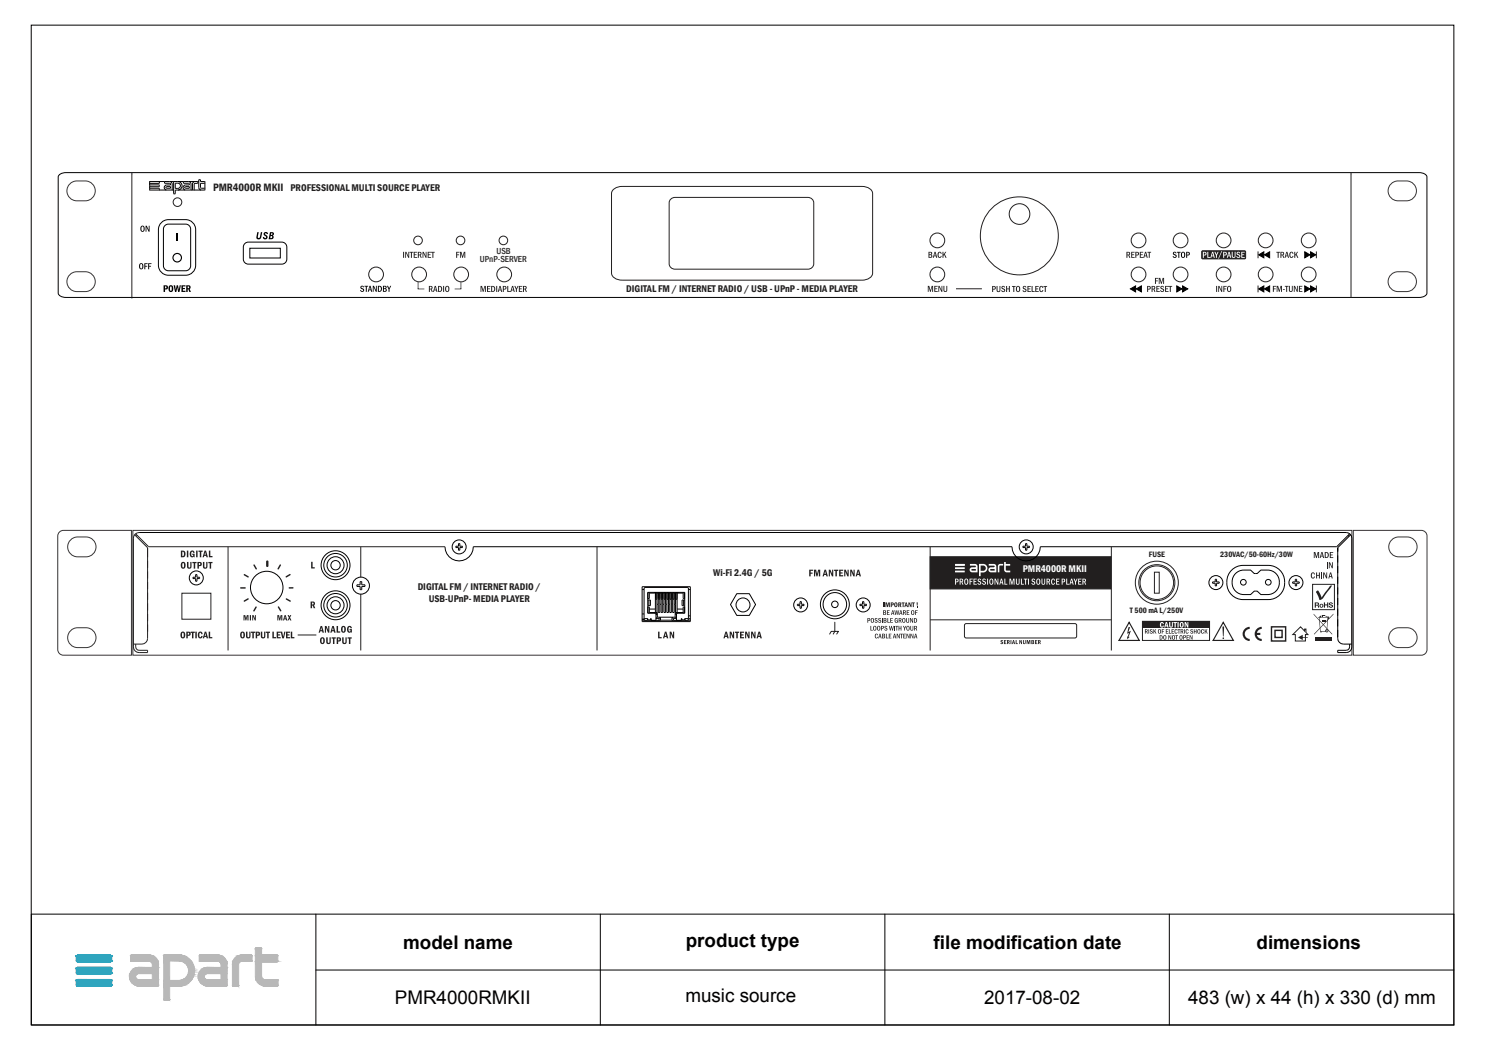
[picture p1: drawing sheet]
<svg xmlns="http://www.w3.org/2000/svg" width="297mm" height="210mm" viewBox="0 0 297 210" stroke-linecap="round" stroke-linejoin="round" font-family="sans-serif">
<defs><g id="words">
<g font-size="3.8">
<text x="80.6" y="189.7">model name</text>
<text x="137.2" y="189.3">product type</text>
<text x="186.8" y="189.7">file modification date</text>
<text x="251.3" y="189.7">dimensions</text>
<text x="79" y="200.8">PMR4000RMKII</text>
<text x="137.1" y="200.4">music source</text>
<text x="196.8" y="200.8">2017-08-02</text>
<text x="237.7" y="200.8">483 (w) x 44 (h) x 330 (d) mm</text>
</g>
<text font-size="2.2" fill="#221f1f" x="42.6" y="38.1">PMR4000R MKII</text>
<g font-size="2" fill="#221f1f">
<text x="58.1" y="38.1">PROFESSIONAL MULTI SOURCE PLAYER</text>
<text x="125.3" y="58.4">DIGITAL FM / INTERNET RADIO / USB - UPnP - MEDIA PLAYER</text>
<text x="83.5" y="118">DIGITAL FM / INTERNET RADIO /</text>
<text x="142.7" y="115.2">Wi-Fi 2.4G / 5G</text>
<text x="85.8" y="120.3">USB-UPnP- MEDIA PLAYER</text>
</g>
<text font-size="2" fill="#fff" x="204.6" y="114.4">PMR4000R MKII</text>
<g font-size="1.8" fill="#221f1f">
<text x="96" y="52.4">UPnP-SERVER</text>
<text x="99.3" y="50.7">USB</text>
</g>
<g font-size="1.6" fill="#221f1f">
<text x="229.8" y="111.4">FUSE</text>
<text x="244.1" y="111.4">230VAC/50-60Hz/30W</text>
<text x="226" y="122.6">T 500 mA L/250V</text>
</g>
</g></defs>
<!-- layer: Layer 1 -->
<path d="M6.3 182.7h284.5v22.2h-284.5zM63.2 193.9h227.6M63.2 182.7v22.2M120.1 182.7v22.2M177 182.7v22.2M233.9 182.7v22.2" fill="none" stroke="#000" stroke-width=".2"/>
<path d="M15.2 191.2h7.2zM15.2 191.2h7.2M15.3 191.1l7.1 .1zM15.3 191.1h7M15.3 191.1h7zM15.3 191h7M15.3 191l7 .1zM15.3 191h6.9zM15.4 191h6.8zM15.5 191h6.6zM15.5 191h6.7zM22.2 191h-6.8" fill="none" stroke="#00b8de" stroke-width=".2"/>
<path d="M15.2 191.2l7.2 .8h-7.2z" fill="#00b8de"/>
<path d="M15.2 191.2l7.2 .8h-7.2z" fill="none" stroke="#00b8de" stroke-width=".2"/>
<path d="M15.2 191.2h7.2v.8z" fill="#00b8de"/>
<g fill="none" stroke="#00b8de" stroke-width=".2">
<path d="M15.2 191.2h7.2v.8zM15.2 192h7.2zM15.2 192l7.1 .1zM15.2 193.6l7.2 .1zM15.2 192h7.2M15.2 192.1h7.2M15.2 193.6h7.2M15.3 192.1h7zM15.3 193.6h7.1zM15.3 192.1h7M15.3 192.2h7M15.3 193.5h7"/>
<path d="M15.3 192.1l7 .1zM15.3 193.5l7 .1zM15.3 192.2h6.9zM15.3 192.2h7zM15.3 193.5h7zM15.3 192.2h6.9M15.3 193.4h6.9M15.3 193.5h6.9zM15.4 192.2l6.8 .1zM15.4 192.2h6.8zM15.4 193.4l6.8 .1zM15.4 193.4h6.8z"/>
<path d="M15.4 192.3h6.7zM15.4 192.3h6.8zM15.4 193.4h6.8M15.5 193.4h6.6zM15.5 193.4h6.7zM22.2 192.3h-6.8"/>
</g>
<path d="M15.2 193.7l7.2 .7h-7.2z" fill="#00b8de"/>
<path d="M15.2 193.7l7.2 .7h-7.2z" fill="none" stroke="#00b8de" stroke-width=".2"/>
<path d="M15.2 193.7h7.2v.7z" fill="#00b8de"/>
<g fill="none" stroke="#00b8de" stroke-width=".2">
<path d="M15.2 193.7h7.2v.7zM15.2 194.4l7.2 .1zM15.2 194.5h7.1zM15.2 194.5h7.2zM15.2 196l7.2 .1zM15.2 194.4h7.2M15.2 194.5h7.2M15.2 196h7.2M15.2 196.1h7.2M15.3 194.5l7 .1zM15.3 194.5h7zM15.3 196h7.1z"/>
<path d="M15.3 194.6h7M15.3 196h7M15.3 195.9h7M15.3 194.6h7zM15.3 195.9l7 .1zM15.3 194.6h6.9zM15.3 195.9h7zM15.3 194.7h6.9M15.3 194.6l6.9 .1zM15.3 195.9h6.9zM15.4 194.7h6.8zM15.4 195.8l6.8 .1z"/>
<path d="M15.4 195.8h6.8zM15.4 194.7h6.7zM15.4 194.7h6.8M15.5 195.8h6.6zM15.5 195.8h6.7zM22.2 195.8h-6.8M22.3 194.6h-7"/>
</g>
<path d="M15.2 196.1l7.2 .7h-7.2z" fill="#00b8de"/>
<path d="M15.2 196.1l7.2 .7h-7.2z" fill="none" stroke="#00b8de" stroke-width=".2"/>
<path d="M15.2 196.1h7.2v.7z" fill="#00b8de"/>
<g fill="none" stroke="#00b8de" stroke-width=".2">
<path d="M15.2 196.1h7.2v.7zM15.2 196.8l7.2 .1zM15.2 196.9h7.1zM15.2 196.9h7.2zM15.2 196.9h7.2M15.3 196.9l7 .1zM15.3 197h7M15.3 197h7zM15.3 197l6.9 .1zM15.3 197.1h6.9zM15.4 197.1h6.8zM15.4 197.1h6.7z"/>
<path d="M22.2 197.1h-6.8M22.2 197.1h-6.9"/>
</g>
<path d="M51.2 189.6h1z" fill="#b8b8b8"/>
<path d="M51.2 189.6h1z" fill="none" stroke="#b8b8b8" stroke-width=".2"/>
<path d="M51.2 189.6h1z" fill="#b8b8b8"/>
<path d="M51.2 189.6h1h-1" fill="none" stroke="#b8b8b8" stroke-width=".2"/>
<path d="M51.2 189.6h1z" fill="#b8b8b8"/>
<path d="M51.2 189.6h1h-1" fill="none" stroke="#b8b8b8" stroke-width=".2"/>
<path d="M51.2 189.6h1z" fill="#b8b8b8"/>
<path d="M51.2 189.6h1z" fill="none" stroke="#b8b8b8" stroke-width=".2"/>
<path d="M51.2 189.6h1z" fill="#b8b8b8"/>
<path d="M51.2 189.6h1z" fill="none" stroke="#b8b8b8" stroke-width=".2"/>
<path d="M51.2 189.6h1z" fill="#b8b8b8"/>
<path d="M51.2 189.6h1h-1" fill="none" stroke="#b8b8b8" stroke-width=".2"/>
<path d="M51.2 189.6h1.1z" fill="#b8b8b8"/>
<path d="M51.2 189.6h1.1h-1.1" fill="none" stroke="#b8b8b8" stroke-width=".2"/>
<path d="M51.2 189.6h1.1z" fill="#b8b8b8"/>
<path d="M51.2 189.6h1.1z" fill="none" stroke="#b8b8b8" stroke-width=".2"/>
<path d="M51.1 189.6h1.2z" fill="#b8b8b8"/>
<path d="M51.2 189.6h1.1z" fill="none" stroke="#b8b8b8" stroke-width=".2"/>
<path d="M51.2 189.6h1.1z" fill="#b8b8b8"/>
<path d="M51.2 189.6h1.1z" fill="none" stroke="#b8b8b8" stroke-width=".2"/>
<path d="M51.1 189.6h1.2z" fill="#b8b8b8"/>
<path d="M51.1 189.6h1.2h-1.2" fill="none" stroke="#b8b8b8" stroke-width=".2"/>
<path d="M51.1 189.6h1.2z" fill="#b8b8b8"/>
<path d="M51.1 189.6h1.2z" fill="none" stroke="#b8b8b8" stroke-width=".2"/>
<path d="M51.1 189.6h1.2z" fill="#b8b8b8"/>
<path d="M51.1 189.6h1.2z" fill="none" stroke="#b8b8b8" stroke-width=".2"/>
<path d="M51.1 189.6h1.2z" fill="#b8b8b8"/>
<path d="M51.1 189.6h1.2h-1.2" fill="none" stroke="#b8b8b8" stroke-width=".2"/>
<path d="M51.1 189.6h1.2z" fill="#b8b8b8"/>
<path d="M51.1 189.6h1.2z" fill="none" stroke="#b8b8b8" stroke-width=".2"/>
<path d="M51.1 189.6h1.2z" fill="#b8b8b8"/>
<path d="M51.1 189.6h1.2z" fill="none" stroke="#b8b8b8" stroke-width=".2"/>
<path d="M51.1 189.6h1.2z" fill="#b8b8b8"/>
<path d="M51.1 189.6h1.2h-1.2" fill="none" stroke="#b8b8b8" stroke-width=".2"/>
<path d="M51.1 189.6h1.2z" fill="#b8b8b8"/>
<path d="M51.1 189.6h1.2h-1.2" fill="none" stroke="#b8b8b8" stroke-width=".2"/>
<path d="M51.1 189.6h1.2z" fill="#b8b8b8"/>
<path d="M51.1 189.6h1.2z" fill="none" stroke="#b8b8b8" stroke-width=".2"/>
<path d="M51.1 189.6h1.2z" fill="#b8b8b8"/>
<path d="M51.1 189.6h1.2z" fill="none" stroke="#b8b8b8" stroke-width=".2"/>
<path d="M51.1 189.6h1.2z" fill="#b8b8b8"/>
<path d="M51.1 189.6h1.2h-1.2" fill="none" stroke="#b8b8b8" stroke-width=".2"/>
<path d="M51.1 189.6h1.2z" fill="#b8b8b8"/>
<path d="M51.1 189.6h1.2z" fill="none" stroke="#b8b8b8" stroke-width=".2"/>
<path d="M51.1 189.6h1.2z" fill="#b8b8b8"/>
<path d="M51.1 189.6h1.2z" fill="none" stroke="#b8b8b8" stroke-width=".2"/>
<path d="M51.1 189.6h1.2z" fill="#b8b8b8"/>
<path d="M51.1 189.6h1.2z" fill="none" stroke="#b8b8b8" stroke-width=".2"/>
<path d="M51.1 189.6h1.2z" fill="#b8b8b8"/>
<path d="M51.1 189.6h1.2h-1.2" fill="none" stroke="#b8b8b8" stroke-width=".2"/>
<path d="M51.1 189.6h1.2z" fill="#b8b8b8"/>
<path d="M51.1 189.6h1.2h-1.2" fill="none" stroke="#b8b8b8" stroke-width=".2"/>
<path d="M51.1 189.6l1.2 .1z" fill="#b8b8b8"/>
<path d="M51.1 189.6l1.2 .1z" fill="none" stroke="#b8b8b8" stroke-width=".2"/>
<path d="M51.1 189.6l1.2 .1z" fill="#b8b8b8"/>
<path d="M51.1 189.6l1.2 .1z" fill="none" stroke="#b8b8b8" stroke-width=".2"/>
<path d="M51.1 189.7h1.2z" fill="#b8b8b8"/>
<path d="M51.1 189.7h1.2h-1.2" fill="none" stroke="#b8b8b8" stroke-width=".2"/>
<path d="M51.1 189.7h1.2z" fill="#b8b8b8"/>
<path d="M51.1 189.7h1.2h-1.2" fill="none" stroke="#b8b8b8" stroke-width=".2"/>
<path d="M51.1 189.7h1.2z" fill="#b8b8b8"/>
<path d="M51.1 189.7h1.2z" fill="none" stroke="#b8b8b8" stroke-width=".2"/>
<path d="M51.1 189.7h1.2z" fill="#b8b8b8"/>
<path d="M26.2 191h3.8zM26.2 191h3.8M32.8 190.9l3.4 .1zM32.8 190.9h3.2zM32.9 190.9h3zM36.2 190.9h-3.4M40 191h3.7zM40 191h3.7M48.2 191h2.1M48.2 191h2.1h-2.1M48.2 191h2.1zM51.1 189.7h1.2z" fill="none" stroke="#b8b8b8" stroke-width=".2"/>
<path d="M51.1 189.7l1.2 1.3h-1.2z" fill="#b8b8b8"/>
<path d="M51.1 189.7l1.2 1.3h-1.2z" fill="none" stroke="#b8b8b8" stroke-width=".2"/>
<path d="M51.1 189.7h1.2v1.3z" fill="#b8b8b8"/>
<g fill="none" stroke="#b8b8b8" stroke-width=".2">
<path d="M26.1 191h4.4M26.1 191.1h4.5M26.1 191.2h4.8M26.1 192.1h5.5M26.1 191l4.4 .1zM26.1 191.1h4.5zM26.1 191.1l4.8 .2h-4.8zM26.1 191.1h4.5l.3 .2zM26.1 191.3l5.1 .2h-5.1zM26.1 191.3h4.8l.3 .2zM26.1 191.5l5.3 .2h-5.3zM26.1 191.5h5.1l.2 .2z"/>
<path d="M26.1 191.7l5.4 .3h-5.4zM26.1 191.7h5.3l.1 .3zM26.1 192l5.5 .1zM26.1 192.1h5.5zM26.1 191h4.4zM26.1 191h4.3zM26.2 191h4.1M26.2 191h4.1zM26.2 191h4.1h-4.1M26.2 191h4zM26.2 191h3.8zM32.7 191h3.8"/>
<path d="M32.7 191h3.9M32.7 191.1h4.2M32.7 192h5.5M32.7 191h3.9zM32.7 191l4.2 .1zM32.7 191.1l4.7 .2h-4.7zM32.7 191.1h4.2l.5 .2zM32.7 191.3l5.1 .3h-5.1zM32.7 191.3h4.7l.4 .3zM32.7 191.6l5.4 .4h-5.4zM32.7 191.6h5.1l.3 .4zM32.7 192l5.5 .1h-5.5z"/>
<path d="M32.7 192h5.4l.1 .1zM32.8 191h3.6zM32.8 191h3.6h-3.6M32.8 191h3.7zM32.8 191h3.5zM39.9 191l4.4 .1zM39.9 191.1h4.4zM39.9 191.1l4.7 .2h-4.7zM39.9 191.1h4.4l.3 .2zM39.9 191.3l5 .2h-5zM39.9 191.3h4.7l.3 .2zM39.9 191.5l5.2 .2h-5.2z"/>
<path d="M39.9 191.5h5l.2 .2zM39.9 191.7l5.4 .3h-5.4zM39.9 191.7h5.2l.2 .3zM39.9 192l5.4 .1zM39.9 192.1h5.4zM39.9 191h4.3zM39.9 191h4.4M39.9 191.1h4.4M39.9 191.2h4.7M39.9 192.1h5.4M39.9 191h4.2zM39.9 191h4.1"/>
<path d="M39.9 191h4.1zM39.9 191h4zM39.9 191h3.9zM40 191h3.8zM46.6 192.1h3.8zM46.7 192l3.7 .1zM46.8 191.7l3.6 .3h-3.7zM46.8 191.7h3.6v.3zM47 191.5l.3-.2 3.1 .2zM47 191.5l3.4 .2h-3.6zM47 191.5h3.4v.2zM47.3 191.3h3.1v.2z"/>
<path d="M47.3 191.2h3.1M47.3 191.3l.3-.2 2.8 .2zM47.6 191.1h2.8zM47.6 191.1h2.8v.2zM47.6 191.1h2.8M47.7 191h2.7M47.7 191.1h2.7zM47.7 191h2.7zM47.7 191l2.7 .1zM47.8 191h2.6h-2.6M47.8 191h2.6zM47.9 191h2.5z"/>
<path d="M47.9 191h2.5h-2.5M48 191h2.4zM48.1 191h2.2zM48.1 191h2.3zM48.2 191h2.1zM50.4 191h-2.5M50.4 192.1h-3.8M51.1 189.7h1.2v1.3zM51.1 191h4.4h-4.4M51.1 191h4.4zM51.1 191h4.5zM51.1 191l4.5 .1z"/>
<path d="M51.1 191h4.4M51.1 191h4.5M51.1 191.1h4.5"/>
</g>
<path d="M26.1 191.4h5.1M32.7 191.2h4.7M39.9 191.4h5M50.4 191.4h-3.4" fill="none" stroke="#b8b8b8" stroke-width=".21"/>
<path d="M26.1 191.9h5.4M32.7 191.5h5.1M39.9 191.9h5.4M46.7 191.9h3.7" fill="none" stroke="#b8b8b8" stroke-width=".3"/>
<path d="M26.1 191.6h5.3M39.9 191.6h5.2M46.8 191.6h3.6" fill="none" stroke="#b8b8b8" stroke-width=".25"/>
<path d="M32.7 191.8h5.4" fill="none" stroke="#b8b8b8" stroke-width=".34"/>
<path d="M51.1 191.1l4.5 1h-4.5z" fill="#b8b8b8"/>
<path d="M51.1 191.1l4.5 1h-4.5z" fill="none" stroke="#b8b8b8" stroke-width=".2"/>
<path d="M51.1 191.1h4.5v1z" fill="#b8b8b8"/>
<g fill="none" stroke="#b8b8b8" stroke-width=".2">
<path d="M26.1 192.1h5.5M26.1 192.1h5.5zM26.1 192.1l5.5 .1zM26.2 192.2h5.4zM26.2 192.2h5.4h-5.4M26.2 192.2h5.4M35.9 192.1l2.4 .1zM38.3 192.1h-2.4M39.9 192.1h5.4zM39.9 192.1h5.4M39.9 192.1l5.4 .1zM39.9 192.2h5.4z"/>
<path d="M39.9 192.2h5.4h-5.4M39.9 192.2h5.4M40 192.2h5.3zM46.6 192.2h3.7h-3.7M46.6 192.2h3.7zM46.6 192.2h3.7M46.6 192.2h3.8zM46.6 192.1h3.8zM46.6 192.1l3.8 .1zM50.4 192.2h-3.8M50.4 192.1l-3.8 .1M51.1 191.1h4.5v1z"/>
<path d="M51.1 192.1h4.5zM51.1 192.1l4.5 .1zM51.1 192.2h4.4zM51.1 192.2h4.5zM51.1 192.2h4.4h-4.4M51.1 192.1h4.5M55.5 192.2h-4.4M55.6 192.2h-4.5"/>
</g>
<path d="M46.6 192.2h1.5z" fill="#b8b8b8"/>
<path d="M46.6 192.2h1.5z" fill="none" stroke="#b8b8b8" stroke-width=".2"/>
<path d="M46.6 192.2h1.6z" fill="#b8b8b8"/>
<path d="M46.6 192.2h1.6z" fill="none" stroke="#b8b8b8" stroke-width=".2"/>
<path d="M43.7 192.2h1.6z" fill="#b8b8b8"/>
<path d="M43.7 192.2h1.6z" fill="none" stroke="#b8b8b8" stroke-width=".2"/>
<path d="M43.7 192.2h1.6z" fill="#b8b8b8"/>
<path d="M43.7 192.2h1.6z" fill="none" stroke="#b8b8b8" stroke-width=".2"/>
<path d="M30 192.2h1.6z" fill="#b8b8b8"/>
<path d="M30 192.2h1.6z" fill="none" stroke="#b8b8b8" stroke-width=".2"/>
<path d="M30 192.2h1.6z" fill="#b8b8b8"/>
<path d="M30 192.2h1.6zM51.1 192.2h4.4zM51.1 192.2h4.4h-4.4M55.5 192.2h-4.4" fill="none" stroke="#b8b8b8" stroke-width=".2"/>
<path d="M46.6 192.2l1.4 .1z" fill="#b8b8b8"/>
<path d="M46.6 192.2l1.4 .1z" fill="none" stroke="#b8b8b8" stroke-width=".2"/>
<path d="M46.6 192.2h1.5z" fill="#b8b8b8"/>
<path d="M46.6 192.2h1.5z" fill="none" stroke="#b8b8b8" stroke-width=".2"/>
<path d="M43.8 192.2l1.6 .1z" fill="#b8b8b8"/>
<path d="M43.8 192.2l1.6 .1z" fill="none" stroke="#b8b8b8" stroke-width=".2"/>
<path d="M43.8 192.2l1.6 .1z" fill="#b8b8b8"/>
<path d="M43.8 192.2l1.6 .1z" fill="none" stroke="#b8b8b8" stroke-width=".2"/>
<path d="M30.1 192.2l1.5 .1z" fill="#b8b8b8"/>
<path d="M30.1 192.2l1.5 .1z" fill="none" stroke="#b8b8b8" stroke-width=".2"/>
<path d="M30.1 192.2l1.5 .1z" fill="#b8b8b8"/>
<path d="M30.1 192.2l1.5 .1zM36.3 192.2l2.1 .1h-1.8zM36.3 192.2h2l.1 .1zM38.4 192.2h-2.1" fill="none" stroke="#b8b8b8" stroke-width=".2"/>
<path d="M46.6 192.3h1.3z" fill="#b8b8b8"/>
<path d="M46.6 192.3h1.3z" fill="none" stroke="#b8b8b8" stroke-width=".2"/>
<path d="M46.6 192.3h1.4z" fill="#b8b8b8"/>
<path d="M46.6 192.3h1.4z" fill="none" stroke="#b8b8b8" stroke-width=".2"/>
<path d="M43.9 192.3h1.5z" fill="#b8b8b8"/>
<path d="M43.9 192.3h1.5z" fill="none" stroke="#b8b8b8" stroke-width=".2"/>
<path d="M43.9 192.3h1.5z" fill="#b8b8b8"/>
<path d="M43.9 192.3h1.5z" fill="none" stroke="#b8b8b8" stroke-width=".2"/>
<path d="M30.2 192.3h1.4z" fill="#b8b8b8"/>
<path d="M30.2 192.3h1.4z" fill="none" stroke="#b8b8b8" stroke-width=".2"/>
<path d="M30.2 192.3h1.4z" fill="#b8b8b8"/>
<path d="M30.2 192.3h1.4z" fill="none" stroke="#b8b8b8" stroke-width=".2"/>
<path d="M46.5 192.3l1.4 .1z" fill="#b8b8b8"/>
<path d="M46.5 192.3l1.4 .1z" fill="none" stroke="#b8b8b8" stroke-width=".2"/>
<path d="M46.5 192.3h1.4z" fill="#b8b8b8"/>
<path d="M46.5 192.3h1.4z" fill="none" stroke="#b8b8b8" stroke-width=".2"/>
<path d="M44 192.3l1.4 .1z" fill="#b8b8b8"/>
<path d="M44 192.3l1.4 .1z" fill="none" stroke="#b8b8b8" stroke-width=".2"/>
<path d="M44 192.3l1.4 .1z" fill="#b8b8b8"/>
<path d="M44 192.3l1.4 .1z" fill="none" stroke="#b8b8b8" stroke-width=".2"/>
<path d="M30.3 192.3l1.3 .1z" fill="#b8b8b8"/>
<path d="M30.3 192.3l1.3 .1z" fill="none" stroke="#b8b8b8" stroke-width=".2"/>
<path d="M30.3 192.3l1.3 .1z" fill="#b8b8b8"/>
<path d="M30.3 192.3l1.3 .1z" fill="none" stroke="#b8b8b8" stroke-width=".2"/>
<path d="M36.6 192.3l1.8 .1z" fill="#b8b8b8"/>
<path d="M36.6 192.3l1.8 .1z" fill="none" stroke="#b8b8b8" stroke-width=".2"/>
<path d="M36.6 192.3l1.8 .1z" fill="#b8b8b8"/>
<path d="M36.6 192.3l1.8 .1z" fill="none" stroke="#b8b8b8" stroke-width=".2"/>
<path d="M46.5 192.4h1.4z" fill="#b8b8b8"/>
<path d="M46.5 192.4h1.4z" fill="none" stroke="#b8b8b8" stroke-width=".2"/>
<path d="M46.5 192.4h1.4z" fill="#b8b8b8"/>
<path d="M46.5 192.4h1.4z" fill="none" stroke="#b8b8b8" stroke-width=".2"/>
<path d="M44 192.4h1.4z" fill="#b8b8b8"/>
<path d="M44 192.4h1.4z" fill="none" stroke="#b8b8b8" stroke-width=".2"/>
<path d="M44 192.4h1.4z" fill="#b8b8b8"/>
<path d="M44 192.4h1.4z" fill="none" stroke="#b8b8b8" stroke-width=".2"/>
<path d="M30.3 192.4h1.4z" fill="#b8b8b8"/>
<path d="M30.3 192.4h1.4z" fill="none" stroke="#b8b8b8" stroke-width=".2"/>
<path d="M30.3 192.4h1.4z" fill="#b8b8b8"/>
<path d="M30.3 192.4h1.4z" fill="none" stroke="#b8b8b8" stroke-width=".2"/>
<path d="M36.7 192.4l1.8 .1h-1.6z" fill="#b8b8b8"/>
<path d="M36.7 192.4l1.8 .1h-1.6z" fill="none" stroke="#b8b8b8" stroke-width=".2"/>
<path d="M36.7 192.4h1.7l.1 .1z" fill="#b8b8b8"/>
<path d="M36.7 192.4h1.7l.1 .1z" fill="none" stroke="#b8b8b8" stroke-width=".2"/>
<path d="M46.5 192.4l1.3 .1z" fill="#b8b8b8"/>
<path d="M46.5 192.4l1.3 .1z" fill="none" stroke="#b8b8b8" stroke-width=".2"/>
<path d="M46.5 192.4h1.4z" fill="#b8b8b8"/>
<path d="M46.5 192.4h1.4z" fill="none" stroke="#b8b8b8" stroke-width=".2"/>
<path d="M44.1 192.4l1.3 .1z" fill="#b8b8b8"/>
<path d="M44.1 192.4l1.3 .1z" fill="none" stroke="#b8b8b8" stroke-width=".2"/>
<path d="M44.1 192.4l1.3 .1z" fill="#b8b8b8"/>
<path d="M44.1 192.4l1.3 .1z" fill="none" stroke="#b8b8b8" stroke-width=".2"/>
<path d="M30.3 192.4l1.4 .1z" fill="#b8b8b8"/>
<path d="M30.3 192.4l1.4 .1z" fill="none" stroke="#b8b8b8" stroke-width=".2"/>
<path d="M30.3 192.4l1.4 .1z" fill="#b8b8b8"/>
<path d="M30.3 192.4l1.4 .1z" fill="none" stroke="#b8b8b8" stroke-width=".2"/>
<path d="M46.5 192.5l1.3 .1z" fill="#b8b8b8"/>
<path d="M46.5 192.5l1.3 .1z" fill="none" stroke="#b8b8b8" stroke-width=".2"/>
<path d="M46.5 192.5h1.3z" fill="#b8b8b8"/>
<path d="M46.5 192.5h1.3z" fill="none" stroke="#b8b8b8" stroke-width=".2"/>
<path d="M44.1 192.5l1.3 .1z" fill="#b8b8b8"/>
<path d="M44.1 192.5l1.3 .1z" fill="none" stroke="#b8b8b8" stroke-width=".2"/>
<path d="M44.1 192.5l1.3 .1z" fill="#b8b8b8"/>
<path d="M44.1 192.5l1.3 .1z" fill="none" stroke="#b8b8b8" stroke-width=".2"/>
<path d="M30.4 192.5l1.3 .1z" fill="#b8b8b8"/>
<path d="M30.4 192.5l1.3 .1z" fill="none" stroke="#b8b8b8" stroke-width=".2"/>
<path d="M30.4 192.5l1.3 .1z" fill="#b8b8b8"/>
<path d="M30.4 192.5l1.3 .1z" fill="none" stroke="#b8b8b8" stroke-width=".2"/>
<path d="M46.5 192.6l1.2 .1h-1.2z" fill="#b8b8b8"/>
<path d="M46.5 192.6l1.2 .1h-1.2z" fill="none" stroke="#b8b8b8" stroke-width=".2"/>
<path d="M46.5 192.6h1.3l-.1 .1z" fill="#b8b8b8"/>
<path d="M46.5 192.6h1.3l-.1 .1z" fill="none" stroke="#b8b8b8" stroke-width=".2"/>
<path d="M44.2 192.6l1.2 .1h-1.2z" fill="#b8b8b8"/>
<path d="M44.2 192.6l1.2 .1h-1.2z" fill="none" stroke="#b8b8b8" stroke-width=".2"/>
<path d="M44.2 192.6h1.2v.1z" fill="#b8b8b8"/>
<path d="M44.2 192.6h1.2v.1z" fill="none" stroke="#b8b8b8" stroke-width=".2"/>
<path d="M30.4 192.6l1.3 .1h-1.2z" fill="#b8b8b8"/>
<path d="M30.4 192.6l1.3 .1h-1.2z" fill="none" stroke="#b8b8b8" stroke-width=".2"/>
<path d="M30.4 192.6h1.3v.1z" fill="#b8b8b8"/>
<path d="M30.4 192.6h1.3v.1z" fill="none" stroke="#b8b8b8" stroke-width=".2"/>
<path d="M46.5 192.7h1.2z" fill="#b8b8b8"/>
<path d="M46.5 192.7h1.2h-1.2" fill="none" stroke="#b8b8b8" stroke-width=".2"/>
<path d="M46.5 192.7h1.2z" fill="#b8b8b8"/>
<path d="M46.5 192.7h1.2h-1.2" fill="none" stroke="#b8b8b8" stroke-width=".2"/>
<path d="M44.2 192.7h1.2z" fill="#b8b8b8"/>
<path d="M44.2 192.7h1.2h-1.2" fill="none" stroke="#b8b8b8" stroke-width=".2"/>
<path d="M44.2 192.7h1.2z" fill="#b8b8b8"/>
<path d="M44.2 192.7h1.2h-1.2" fill="none" stroke="#b8b8b8" stroke-width=".2"/>
<path d="M30.5 192.7h1.2z" fill="#b8b8b8"/>
<path d="M30.5 192.7h1.2h-1.2" fill="none" stroke="#b8b8b8" stroke-width=".2"/>
<path d="M30.5 192.7h1.2z" fill="#b8b8b8"/>
<path d="M30.5 192.7h1.2h-1.2" fill="none" stroke="#b8b8b8" stroke-width=".2"/>
<path d="M36.9 192.5l1.7 .2h-1.4z" fill="#b8b8b8"/>
<path d="M36.9 192.5l1.7 .2h-1.4z" fill="none" stroke="#b8b8b8" stroke-width=".2"/>
<path d="M36.9 192.5h1.6l.1 .2z" fill="#b8b8b8"/>
<path d="M36.9 192.5h1.6l.1 .2z" fill="none" stroke="#b8b8b8" stroke-width=".2"/>
<path d="M37.2 192.7l1.5 .1h-1.4z" fill="#b8b8b8"/>
<path d="M37.2 192.7l1.5 .1h-1.4z" fill="none" stroke="#b8b8b8" stroke-width=".2"/>
<path d="M37.2 192.7h1.4l.1 .1z" fill="#b8b8b8"/>
<path d="M37.2 192.7h1.4l.1 .1z" fill="none" stroke="#b8b8b8" stroke-width=".2"/>
<path d="M37.3 192.8l1.4 .2h-1.3z" fill="#b8b8b8"/>
<path d="M37.3 192.8l1.4 .2h-1.3z" fill="none" stroke="#b8b8b8" stroke-width=".2"/>
<path d="M37.3 192.8h1.4v.2z" fill="#b8b8b8"/>
<path d="M37.3 192.8h1.4v.2z" fill="none" stroke="#b8b8b8" stroke-width=".2"/>
<path d="M37.4 193l1.4 .3h-1.2z" fill="#b8b8b8"/>
<path d="M37.4 193l1.4 .3h-1.2z" fill="none" stroke="#b8b8b8" stroke-width=".2"/>
<path d="M37.4 193h1.3l.1 .3z" fill="#b8b8b8"/>
<path d="M37.4 193h1.3l.1 .3z" fill="none" stroke="#b8b8b8" stroke-width=".2"/>
<path d="M37.6 193.3h1.2z" fill="#b8b8b8"/>
<path d="M37.6 193.3h1.2z" fill="none" stroke="#b8b8b8" stroke-width=".2"/>
<path d="M37.6 193.3h1.2z" fill="#b8b8b8"/>
<path d="M37.6 193.3h1.2z" fill="none" stroke="#b8b8b8" stroke-width=".2"/>
<path d="M44.2 192.7l1.2 .7h-1.2z" fill="#b8b8b8"/>
<path d="M44.2 192.7l1.2 .7h-1.2z" fill="none" stroke="#b8b8b8" stroke-width=".2"/>
<path d="M44.2 192.7h1.2v.7z" fill="#b8b8b8"/>
<path d="M44.2 192.7h1.2v.7z" fill="none" stroke="#b8b8b8" stroke-width=".2"/>
<path d="M30.5 192.7l1.2 .7h-1.2z" fill="#b8b8b8"/>
<path d="M30.5 192.7l1.2 .7h-1.2z" fill="none" stroke="#b8b8b8" stroke-width=".2"/>
<path d="M30.5 192.7h1.2v.7z" fill="#b8b8b8"/>
<g fill="none" stroke="#b8b8b8" stroke-width=".2">
<path d="M26.9 193.6l.3-.1 4.5 .1zM26.9 193.5h4.8M27.2 193.5h4.5zM27.2 193.5h4.5v.1zM27.2 193.4h4.5M27.6 193.4l4.1 .1zM30.5 192.7h1.2v.7zM40.7 193.6l.3-.1 4.4 .1zM40.7 193.5h4.7M41 193.4h4.4M41 193.5h4.4zM41 193.5h4.4v.1z"/>
<path d="M41.3 193.4l4.1 .1z"/>
</g>
<path d="M37.6 193.3l1.3 .4h-1.2z" fill="#b8b8b8"/>
<path d="M37.6 193.3l1.3 .4h-1.2z" fill="none" stroke="#b8b8b8" stroke-width=".2"/>
<path d="M37.6 193.3h1.2l.1 .4z" fill="#b8b8b8"/>
<path d="M26.6 193.7h5.1M26.6 193.7l.3-.1 4.8 .1zM26.9 193.6h4.8v.1zM37.6 193.3h1.2l.1 .4zM40.4 193.7h5M40.4 193.7l.3-.1 4.7 .1zM40.7 193.6h4.7v.1z" fill="none" stroke="#b8b8b8" stroke-width=".2"/>
<path d="M37.7 193.7l1.2 .1h-1.2z" fill="#b8b8b8"/>
<path d="M37.7 193.7l1.2 .1h-1.2z" fill="none" stroke="#b8b8b8" stroke-width=".2"/>
<path d="M37.7 193.7h1.2v.1z" fill="#b8b8b8"/>
<path d="M26.4 194l.2-.3 5.1 .3zM26.6 193.7h5.1v.3zM37.7 193.7h1.2v.1zM40.1 194l.3-.3 5 .3zM40.4 193.7h5v.3z" fill="none" stroke="#b8b8b8" stroke-width=".2"/>
<path d="M26.4 193.9h5.3M40.1 193.9h5.3" fill="none" stroke="#b8b8b8" stroke-width=".23"/>
<path d="M37.7 193.8l1.2 .2h-1.2z" fill="#b8b8b8"/>
<path d="M37.7 193.8l1.2 .2h-1.2z" fill="none" stroke="#b8b8b8" stroke-width=".2"/>
<path d="M37.7 193.8h1.2v.2z" fill="#b8b8b8"/>
<path d="M26.4 194l5.3 .3h-5.5zM26.4 194h5.3v.3zM37.7 193.8h1.2v.2zM40.1 194l5.3 .3h-5.5zM40.1 194h5.3v.3z" fill="none" stroke="#b8b8b8" stroke-width=".2"/>
<path d="M31.7 194.1h-5.5M45.4 194.1h-5.5" fill="none" stroke="#b8b8b8" stroke-width=".28"/>
<path d="M37.7 194l1.2 .3h-1.2z" fill="#b8b8b8"/>
<path d="M37.7 194l1.2 .3h-1.2z" fill="none" stroke="#b8b8b8" stroke-width=".2"/>
<path d="M37.7 194h1.2v.3z" fill="#b8b8b8"/>
<path d="M37.7 194h1.2v.3z" fill="none" stroke="#b8b8b8" stroke-width=".2"/>
<path d="M37.7 194.3l1.2 .1h-1.2z" fill="#b8b8b8"/>
<path d="M37.7 194.3l1.2 .1h-1.2z" fill="none" stroke="#b8b8b8" stroke-width=".2"/>
<path d="M37.7 194.3h1.2v.1z" fill="#b8b8b8"/>
<path d="M26 194.6h5.7zM26.2 194.3l5.5 .3h-5.7zM26.2 194.3h5.5v.3zM31.7 194.6h-5.7M37.7 194.3h1.2v.1zM39.7 194.6h5.7M39.8 194.6h5.6zM39.9 194.3l5.5 .3h-5.6zM39.9 194.3h5.5v.3z" fill="none" stroke="#b8b8b8" stroke-width=".2"/>
<path d="M26 194.4h5.7M39.8 194.4h5.6" fill="none" stroke="#b8b8b8" stroke-width=".3"/>
<path d="M39.7 194.6l1.6 .1z" fill="#b8b8b8"/>
<path d="M39.7 194.6l1.6 .1z" fill="none" stroke="#b8b8b8" stroke-width=".2"/>
<path d="M39.7 194.6h1.7z" fill="#b8b8b8"/>
<path d="M39.7 194.6h1.7z" fill="none" stroke="#b8b8b8" stroke-width=".2"/>
<path d="M26 194.6l1.5 .1z" fill="#b8b8b8"/>
<path d="M26 194.6l1.5 .1z" fill="none" stroke="#b8b8b8" stroke-width=".2"/>
<path d="M26 194.6h1.6z" fill="#b8b8b8"/>
<path d="M26 194.6h1.6z" fill="none" stroke="#b8b8b8" stroke-width=".2"/>
<path d="M39.7 194.7h1.5z" fill="#b8b8b8"/>
<path d="M39.7 194.7h1.5z" fill="none" stroke="#b8b8b8" stroke-width=".2"/>
<path d="M39.7 194.7h1.6z" fill="#b8b8b8"/>
<path d="M39.7 194.7h1.6z" fill="none" stroke="#b8b8b8" stroke-width=".2"/>
<path d="M26 194.7h1.4z" fill="#b8b8b8"/>
<path d="M26 194.7h1.4z" fill="none" stroke="#b8b8b8" stroke-width=".2"/>
<path d="M26 194.7h1.5z" fill="#b8b8b8"/>
<path d="M26 194.7h1.5z" fill="none" stroke="#b8b8b8" stroke-width=".2"/>
<path d="M37.7 194.4l1.1 .4h-1.2z" fill="#b8b8b8"/>
<path d="M37.7 194.4l1.1 .4h-1.2z" fill="none" stroke="#b8b8b8" stroke-width=".2"/>
<path d="M37.7 194.4h1.2l-.1 .4z" fill="#b8b8b8"/>
<path d="M37.7 194.4h1.2l-.1 .4z" fill="none" stroke="#b8b8b8" stroke-width=".2"/>
<path d="M39.7 194.7l1.4 .1z" fill="#b8b8b8"/>
<path d="M39.7 194.7l1.4 .1z" fill="none" stroke="#b8b8b8" stroke-width=".2"/>
<path d="M39.7 194.7h1.5z" fill="#b8b8b8"/>
<path d="M39.7 194.7h1.5z" fill="none" stroke="#b8b8b8" stroke-width=".2"/>
<path d="M26 194.7l1.3 .1z" fill="#b8b8b8"/>
<path d="M26 194.7l1.3 .1z" fill="none" stroke="#b8b8b8" stroke-width=".2"/>
<path d="M26 194.7h1.4z" fill="#b8b8b8"/>
<path d="M26 194.7h1.4z" fill="none" stroke="#b8b8b8" stroke-width=".2"/>
<path d="M37.6 194.8h1.2z" fill="#b8b8b8"/>
<path d="M37.6 194.8h1.2z" fill="none" stroke="#b8b8b8" stroke-width=".2"/>
<path d="M37.6 194.8h1.2z" fill="#b8b8b8"/>
<path d="M37.6 194.8h1.2z" fill="none" stroke="#b8b8b8" stroke-width=".2"/>
<path d="M39.7 194.8l1.3 .1z" fill="#b8b8b8"/>
<path d="M39.7 194.8l1.3 .1z" fill="none" stroke="#b8b8b8" stroke-width=".2"/>
<path d="M39.7 194.8h1.4z" fill="#b8b8b8"/>
<path d="M39.7 194.8h1.4z" fill="none" stroke="#b8b8b8" stroke-width=".2"/>
<path d="M26 194.8l1.2 .1z" fill="#b8b8b8"/>
<path d="M26 194.8l1.2 .1z" fill="none" stroke="#b8b8b8" stroke-width=".2"/>
<path d="M26 194.8h1.3z" fill="#b8b8b8"/>
<path d="M26 194.8h1.3z" fill="none" stroke="#b8b8b8" stroke-width=".2"/>
<path d="M39.6 194.9h1.4z" fill="#b8b8b8"/>
<path d="M39.6 194.9h1.4z" fill="none" stroke="#b8b8b8" stroke-width=".2"/>
<path d="M39.6 194.9h1.4z" fill="#b8b8b8"/>
<path d="M39.6 194.9h1.4z" fill="none" stroke="#b8b8b8" stroke-width=".2"/>
<path d="M25.9 194.9h1.3z" fill="#b8b8b8"/>
<path d="M25.9 194.9h1.3z" fill="none" stroke="#b8b8b8" stroke-width=".2"/>
<path d="M25.9 194.9h1.3z" fill="#b8b8b8"/>
<path d="M25.9 194.9h1.3z" fill="none" stroke="#b8b8b8" stroke-width=".2"/>
<path d="M39.6 194.9l1.3 .1z" fill="#b8b8b8"/>
<path d="M39.6 194.9l1.3 .1z" fill="none" stroke="#b8b8b8" stroke-width=".2"/>
<path d="M39.6 194.9h1.4z" fill="#b8b8b8"/>
<path d="M39.6 194.9h1.4z" fill="none" stroke="#b8b8b8" stroke-width=".2"/>
<path d="M25.9 194.9l1.3 .1z" fill="#b8b8b8"/>
<path d="M25.9 194.9l1.3 .1z" fill="none" stroke="#b8b8b8" stroke-width=".2"/>
<path d="M25.9 194.9h1.3z" fill="#b8b8b8"/>
<path d="M25.9 194.9h1.3z" fill="none" stroke="#b8b8b8" stroke-width=".2"/>
<path d="M39.6 195l1.3 .1h-1.3z" fill="#b8b8b8"/>
<path d="M39.6 195l1.3 .1h-1.3z" fill="none" stroke="#b8b8b8" stroke-width=".2"/>
<path d="M39.6 195h1.3v.1z" fill="#b8b8b8"/>
<path d="M39.6 195h1.3v.1z" fill="none" stroke="#b8b8b8" stroke-width=".2"/>
<path d="M25.9 195l1.2 .1h-1.2z" fill="#b8b8b8"/>
<path d="M25.9 195l1.2 .1h-1.2z" fill="none" stroke="#b8b8b8" stroke-width=".2"/>
<path d="M25.9 195h1.3l-.1 .1z" fill="#b8b8b8"/>
<path d="M25.9 195h1.3l-.1 .1z" fill="none" stroke="#b8b8b8" stroke-width=".2"/>
<path d="M37.6 194.8l1.1 .3h-1.3z" fill="#b8b8b8"/>
<path d="M37.6 194.8l1.1 .3h-1.3z" fill="none" stroke="#b8b8b8" stroke-width=".2"/>
<path d="M37.6 194.8h1.2l-.1 .3z" fill="#b8b8b8"/>
<path d="M37.6 194.8h1.2l-.1 .3z" fill="none" stroke="#b8b8b8" stroke-width=".2"/>
<path d="M39.6 195.1l1.3 .1h-1.3z" fill="#b8b8b8"/>
<path d="M39.6 195.1l1.3 .1h-1.3z" fill="none" stroke="#b8b8b8" stroke-width=".2"/>
<path d="M39.6 195.1h1.3v.1z" fill="#b8b8b8"/>
<path d="M39.6 195.1h1.3v.1z" fill="none" stroke="#b8b8b8" stroke-width=".2"/>
<path d="M25.9 195.1l1.2 .1h-1.2z" fill="#b8b8b8"/>
<path d="M25.9 195.1l1.2 .1h-1.2z" fill="none" stroke="#b8b8b8" stroke-width=".2"/>
<path d="M25.9 195.1h1.2v.1z" fill="#b8b8b8"/>
<path d="M25.9 195.1h1.2v.1z" fill="none" stroke="#b8b8b8" stroke-width=".2"/>
<path d="M39.6 195.2h1.3z" fill="#b8b8b8"/>
<path d="M39.6 195.2h1.3z" fill="none" stroke="#b8b8b8" stroke-width=".2"/>
<path d="M39.6 195.2h1.3z" fill="#b8b8b8"/>
<path d="M39.6 195.2h1.3z" fill="none" stroke="#b8b8b8" stroke-width=".2"/>
<path d="M25.9 195.2h1.2z" fill="#b8b8b8"/>
<path d="M25.9 195.2h1.2z" fill="none" stroke="#b8b8b8" stroke-width=".2"/>
<path d="M25.9 195.2h1.2z" fill="#b8b8b8"/>
<path d="M25.9 195.2h1.2z" fill="none" stroke="#b8b8b8" stroke-width=".2"/>
<path d="M51.1 192.2l1.2 3.1h-1.2z" fill="#b8b8b8"/>
<path d="M51.1 192.2l1.2 3.1h-1.2z" fill="none" stroke="#b8b8b8" stroke-width=".2"/>
<path d="M51.1 192.2h1.2v3.1z" fill="#b8b8b8"/>
<path d="M51.1 192.2h1.2v3.1z" fill="none" stroke="#b8b8b8" stroke-width=".2"/>
<path d="M51.1 195.3h1.2z" fill="#b8b8b8"/>
<path d="M51.1 195.3h1.2h-1.2" fill="none" stroke="#b8b8b8" stroke-width=".2"/>
<path d="M51.1 195.3h1.2z" fill="#b8b8b8"/>
<path d="M51.1 195.3h1.2h-1.2" fill="none" stroke="#b8b8b8" stroke-width=".2"/>
<path d="M37.4 195.1l1.3 .2h-1.4z" fill="#b8b8b8"/>
<path d="M37.4 195.1l1.3 .2h-1.4z" fill="none" stroke="#b8b8b8" stroke-width=".2"/>
<path d="M37.4 195.1h1.3v.2z" fill="#b8b8b8"/>
<path d="M37.4 195.1h1.3v.2z" fill="none" stroke="#b8b8b8" stroke-width=".2"/>
<path d="M39.6 195.2l1.3 .1z" fill="#b8b8b8"/>
<path d="M39.6 195.2l1.3 .1z" fill="none" stroke="#b8b8b8" stroke-width=".2"/>
<path d="M39.6 195.2l1.3 .1z" fill="#b8b8b8"/>
<path d="M39.6 195.2l1.3 .1z" fill="none" stroke="#b8b8b8" stroke-width=".2"/>
<path d="M25.9 195.2l1.2 .1z" fill="#b8b8b8"/>
<path d="M25.9 195.2l1.2 .1z" fill="none" stroke="#b8b8b8" stroke-width=".2"/>
<path d="M25.9 195.2l1.2 .1z" fill="#b8b8b8"/>
<path d="M25.9 195.2l1.2 .1z" fill="none" stroke="#b8b8b8" stroke-width=".2"/>
<path d="M51.1 195.3l1.2 .1z" fill="#b8b8b8"/>
<path d="M51.1 195.3l1.2 .1z" fill="none" stroke="#b8b8b8" stroke-width=".2"/>
<path d="M51.1 195.3l1.2 .1z" fill="#b8b8b8"/>
<path d="M51.1 195.3l1.2 .1z" fill="none" stroke="#b8b8b8" stroke-width=".2"/>
<path d="M37.3 195.3l1.3 .1h-1.4z" fill="#b8b8b8"/>
<path d="M37.3 195.3l1.3 .1h-1.4z" fill="none" stroke="#b8b8b8" stroke-width=".2"/>
<path d="M37.3 195.3h1.4l-.1 .1z" fill="#b8b8b8"/>
<path d="M37.3 195.3h1.4l-.1 .1z" fill="none" stroke="#b8b8b8" stroke-width=".2"/>
<path d="M39.6 195.3l1.3 .1h-1.3z" fill="#b8b8b8"/>
<path d="M39.6 195.3l1.3 .1h-1.3z" fill="none" stroke="#b8b8b8" stroke-width=".2"/>
<path d="M39.6 195.3h1.3v.1z" fill="#b8b8b8"/>
<path d="M39.6 195.3h1.3v.1z" fill="none" stroke="#b8b8b8" stroke-width=".2"/>
<path d="M25.9 195.3l1.2 .1h-1.2z" fill="#b8b8b8"/>
<path d="M25.9 195.3l1.2 .1h-1.2z" fill="none" stroke="#b8b8b8" stroke-width=".2"/>
<path d="M25.9 195.3h1.2v.1z" fill="#b8b8b8"/>
<path d="M25.9 195.3h1.2v.1z" fill="none" stroke="#b8b8b8" stroke-width=".2"/>
<path d="M51.1 195.4l1.3 .1h-1.3z" fill="#b8b8b8"/>
<path d="M51.1 195.4l1.3 .1h-1.3z" fill="none" stroke="#b8b8b8" stroke-width=".2"/>
<path d="M51.1 195.4h1.2l.1 .1z" fill="#b8b8b8"/>
<path d="M51.1 195.4h1.2l.1 .1z" fill="none" stroke="#b8b8b8" stroke-width=".2"/>
<path d="M39.6 195.4l1.3 .1h-1.3z" fill="#b8b8b8"/>
<path d="M39.6 195.4l1.3 .1h-1.3z" fill="none" stroke="#b8b8b8" stroke-width=".2"/>
<path d="M39.6 195.4h1.3v.1z" fill="#b8b8b8"/>
<path d="M39.6 195.4h1.3v.1z" fill="none" stroke="#b8b8b8" stroke-width=".2"/>
<path d="M25.9 195.4l1.3 .1h-1.3z" fill="#b8b8b8"/>
<path d="M25.9 195.4l1.3 .1h-1.3z" fill="none" stroke="#b8b8b8" stroke-width=".2"/>
<path d="M25.9 195.4h1.2l.1 .1z" fill="#b8b8b8"/>
<path d="M25.9 195.4h1.2l.1 .1z" fill="none" stroke="#b8b8b8" stroke-width=".2"/>
<path d="M51.1 195.5h1.3z" fill="#b8b8b8"/>
<path d="M51.1 195.5h1.3z" fill="none" stroke="#b8b8b8" stroke-width=".2"/>
<path d="M51.1 195.5h1.3z" fill="#b8b8b8"/>
<path d="M51.1 195.5h1.3z" fill="none" stroke="#b8b8b8" stroke-width=".2"/>
<path d="M39.6 195.5l1.4 .1z" fill="#b8b8b8"/>
<path d="M39.6 195.5l1.4 .1z" fill="none" stroke="#b8b8b8" stroke-width=".2"/>
<path d="M39.6 195.5l1.4 .1z" fill="#b8b8b8"/>
<path d="M39.6 195.5l1.4 .1z" fill="none" stroke="#b8b8b8" stroke-width=".2"/>
<path d="M25.9 195.5l1.3 .1z" fill="#b8b8b8"/>
<path d="M25.9 195.5l1.3 .1z" fill="none" stroke="#b8b8b8" stroke-width=".2"/>
<path d="M25.9 195.5l1.3 .1z" fill="#b8b8b8"/>
<path d="M25.9 195.5l1.3 .1z" fill="none" stroke="#b8b8b8" stroke-width=".2"/>
<path d="M39.6 195.6h1.4z" fill="#b8b8b8"/>
<path d="M39.6 195.6h1.4z" fill="none" stroke="#b8b8b8" stroke-width=".2"/>
<path d="M39.6 195.6h1.4z" fill="#b8b8b8"/>
<path d="M39.6 195.6h1.4z" fill="none" stroke="#b8b8b8" stroke-width=".2"/>
<path d="M25.9 195.6h1.3z" fill="#b8b8b8"/>
<path d="M25.9 195.6h1.3z" fill="none" stroke="#b8b8b8" stroke-width=".2"/>
<path d="M25.9 195.6h1.3z" fill="#b8b8b8"/>
<path d="M25.9 195.6h1.3z" fill="none" stroke="#b8b8b8" stroke-width=".2"/>
<path d="M36.9 195.6l.3-.2 1.3 .2z" fill="#b8b8b8"/>
<path d="M36.9 195.6l.3-.2 1.3 .2z" fill="none" stroke="#b8b8b8" stroke-width=".2"/>
<path d="M37.2 195.4h1.4l-.1 .2z" fill="#b8b8b8"/>
<path d="M37.2 195.4h1.4l-.1 .2z" fill="none" stroke="#b8b8b8" stroke-width=".2"/>
<path d="M51.1 195.5l1.4 .1z" fill="#b8b8b8"/>
<path d="M51.1 195.5l1.4 .1z" fill="none" stroke="#b8b8b8" stroke-width=".2"/>
<path d="M51.1 195.5l1.4 .1z" fill="#b8b8b8"/>
<path d="M51.1 195.5l1.4 .1z" fill="none" stroke="#b8b8b8" stroke-width=".2"/>
<path d="M51.1 195.6h1.4z" fill="#b8b8b8"/>
<path d="M51.1 195.6h1.4h-1.4" fill="none" stroke="#b8b8b8" stroke-width=".2"/>
<path d="M51.1 195.6h1.4z" fill="#b8b8b8"/>
<path d="M51.1 195.6h1.4h-1.4" fill="none" stroke="#b8b8b8" stroke-width=".2"/>
<path d="M39.6 195.6l1.5 .1z" fill="#b8b8b8"/>
<path d="M39.6 195.6l1.5 .1z" fill="none" stroke="#b8b8b8" stroke-width=".2"/>
<path d="M39.6 195.6l1.5 .1z" fill="#b8b8b8"/>
<path d="M39.6 195.6l1.5 .1z" fill="none" stroke="#b8b8b8" stroke-width=".2"/>
<path d="M25.9 195.6l1.4 .1z" fill="#b8b8b8"/>
<path d="M25.9 195.6l1.4 .1z" fill="none" stroke="#b8b8b8" stroke-width=".2"/>
<path d="M25.9 195.6l1.4 .1z" fill="#b8b8b8"/>
<path d="M25.9 195.6l1.4 .1z" fill="none" stroke="#b8b8b8" stroke-width=".2"/>
<path d="M51.1 195.6l1.4 .1z" fill="#b8b8b8"/>
<path d="M51.1 195.6l1.4 .1z" fill="none" stroke="#b8b8b8" stroke-width=".2"/>
<path d="M51.1 195.6l1.4 .1z" fill="#b8b8b8"/>
<path d="M51.1 195.6l1.4 .1z" fill="none" stroke="#b8b8b8" stroke-width=".2"/>
<path d="M36.7 195.7l.2-.1 1.5 .1z" fill="#b8b8b8"/>
<path d="M36.7 195.7l.2-.1 1.5 .1z" fill="none" stroke="#b8b8b8" stroke-width=".2"/>
<path d="M36.9 195.6h1.6l-.1 .1z" fill="#b8b8b8"/>
<path d="M36.9 195.6h1.6l-.1 .1z" fill="none" stroke="#b8b8b8" stroke-width=".2"/>
<path d="M51.2 195.7h1.4z" fill="#b8b8b8"/>
<path d="M51.2 195.7h1.4z" fill="none" stroke="#b8b8b8" stroke-width=".2"/>
<path d="M51.2 195.7h1.4z" fill="#b8b8b8"/>
<path d="M51.2 195.7h1.4z" fill="none" stroke="#b8b8b8" stroke-width=".2"/>
<path d="M39.7 195.7l1.5 .1z" fill="#b8b8b8"/>
<path d="M39.7 195.7l1.5 .1z" fill="none" stroke="#b8b8b8" stroke-width=".2"/>
<path d="M39.7 195.7l1.5 .1z" fill="#b8b8b8"/>
<path d="M39.7 195.7l1.5 .1z" fill="none" stroke="#b8b8b8" stroke-width=".2"/>
<path d="M26 195.7l1.4 .1z" fill="#b8b8b8"/>
<path d="M26 195.7l1.4 .1z" fill="none" stroke="#b8b8b8" stroke-width=".2"/>
<path d="M26 195.7l1.4 .1z" fill="#b8b8b8"/>
<path d="M26 195.7l1.4 .1z" fill="none" stroke="#b8b8b8" stroke-width=".2"/>
<path d="M51.2 195.7l1.5 .1z" fill="#b8b8b8"/>
<path d="M51.2 195.7l1.5 .1z" fill="none" stroke="#b8b8b8" stroke-width=".2"/>
<path d="M51.2 195.7l1.5 .1z" fill="#b8b8b8"/>
<path d="M51.2 195.7l1.5 .1z" fill="none" stroke="#b8b8b8" stroke-width=".2"/>
<path d="M39.7 195.8h1.6z" fill="#b8b8b8"/>
<path d="M39.7 195.8h1.6z" fill="none" stroke="#b8b8b8" stroke-width=".2"/>
<path d="M39.7 195.8h1.6z" fill="#b8b8b8"/>
<path d="M39.7 195.8h1.6z" fill="none" stroke="#b8b8b8" stroke-width=".2"/>
<path d="M26 195.8h1.5z" fill="#b8b8b8"/>
<path d="M26 195.8h1.5z" fill="none" stroke="#b8b8b8" stroke-width=".2"/>
<path d="M26 195.8h1.5z" fill="#b8b8b8"/>
<path d="M26 195.8h1.5z" fill="none" stroke="#b8b8b8" stroke-width=".2"/>
<path d="M36.6 195.8h1.8z" fill="#b8b8b8"/>
<path d="M36.6 195.8h1.8z" fill="none" stroke="#b8b8b8" stroke-width=".2"/>
<path d="M36.7 195.7h1.7z" fill="#b8b8b8"/>
<path d="M36.7 195.7h1.7z" fill="none" stroke="#b8b8b8" stroke-width=".2"/>
<path d="M51.2 195.8h1.6z" fill="#b8b8b8"/>
<path d="M51.2 195.8h1.6z" fill="none" stroke="#b8b8b8" stroke-width=".2"/>
<path d="M51.2 195.8h1.6z" fill="#b8b8b8"/>
<path d="M51.2 195.8h1.6z" fill="none" stroke="#b8b8b8" stroke-width=".2"/>
<path d="M51.2 195.8h1.7z" fill="#b8b8b8"/>
<path d="M51.2 195.8h1.7z" fill="none" stroke="#b8b8b8" stroke-width=".2"/>
<path d="M51.2 195.8h1.7z" fill="#b8b8b8"/>
<path d="M51.2 195.8h1.7zM51.2 195.8h4.3M51.2 195.8h4.3h-4.3M51.2 195.8h4.3z" fill="none" stroke="#b8b8b8" stroke-width=".2"/>
<path d="M44.2 194.6l1.2 1.2h-1.2z" fill="#b8b8b8"/>
<path d="M44.2 194.6l1.2 1.2h-1.2z" fill="none" stroke="#b8b8b8" stroke-width=".2"/>
<path d="M44.2 194.6h1.2v1.2z" fill="#b8b8b8"/>
<path d="M44.2 194.6h1.2v1.2z" fill="none" stroke="#b8b8b8" stroke-width=".2"/>
<path d="M39.7 195.8h1.7z" fill="#b8b8b8"/>
<path d="M39.7 195.8h1.7z" fill="none" stroke="#b8b8b8" stroke-width=".2"/>
<path d="M39.7 195.8h1.7z" fill="#b8b8b8"/>
<path d="M39.7 195.8h1.7z" fill="none" stroke="#b8b8b8" stroke-width=".2"/>
<path d="M30.5 194.6l1.2 1.2h-1.2z" fill="#b8b8b8"/>
<path d="M30.5 194.6l1.2 1.2h-1.2z" fill="none" stroke="#b8b8b8" stroke-width=".2"/>
<path d="M30.5 194.6h1.2v1.2z" fill="#b8b8b8"/>
<path d="M30.5 194.6h1.2v1.2z" fill="none" stroke="#b8b8b8" stroke-width=".2"/>
<path d="M26 195.8h1.6z" fill="#b8b8b8"/>
<path d="M26 195.8h1.6z" fill="none" stroke="#b8b8b8" stroke-width=".2"/>
<path d="M26 195.8h1.6z" fill="#b8b8b8"/>
<path d="M26 195.8h1.6zM26 195.9h5.7M26 195.8l5.7 .1zM39.7 195.8l5.7 .1zM45.4 195.9h-5.7M51.2 195.8h4.3M51.2 195.9h4.4M51.2 195.8h4.3h-4.3M51.2 195.8h4.3zM51.2 195.8l4.4 .1zM51.2 195.9h4.4z" fill="none" stroke="#b8b8b8" stroke-width=".2"/>
<path d="M36.3 195.9l.3-.1 1.7 .1z" fill="#b8b8b8"/>
<path d="M36.3 195.9l.3-.1 1.7 .1z" fill="none" stroke="#b8b8b8" stroke-width=".2"/>
<path d="M36.6 195.8h1.8l-.1 .1z" fill="#b8b8b8"/>
<path d="M35.9 196h2.3M35.9 196h2.3zM36.6 195.8h1.8l-.1 .1zM51.2 195.9h4.4M51.2 195.9h4.4zM51.2 195.9h4.4h-4.4" fill="none" stroke="#b8b8b8" stroke-width=".2"/>
<path d="M36.3 195.9h2z" fill="#b8b8b8"/>
<path d="M36.3 195.9h2z" fill="none" stroke="#b8b8b8" stroke-width=".2"/>
<path d="M32.7 192.1l1.2 3.9h-1.2z" fill="#b8b8b8"/>
<path d="M32.7 192.1l1.2 3.9h-1.2z" fill="none" stroke="#b8b8b8" stroke-width=".2"/>
<path d="M32.7 192.1h1.2v3.9z" fill="#b8b8b8"/>
<g fill="none" stroke="#b8b8b8" stroke-width=".2">
<path d="M26 195.9l5.7 .3h-5.5zM26 195.9h5.7v.3zM26.2 196.2l5.5 .3h-5.3zM26.2 196.2h5.5v.3zM26.4 196.5l5.3 .2h-5.1zM26.4 196.5h5.3v.2zM26.6 196.7l5.1 .2h-4.8zM26.6 196.7h5.1v.2zM31.7 196.8h-5.1M32.7 192.1h1.2v3.9zM32.7 196l5.4 .1h-5.4zM32.7 196h5.5l-.1 .1z"/>
<path d="M32.7 196.1l5.1 .4h-5.1zM32.7 196.1h5.4l-.3 .4zM32.7 196.5l4.7 .3h-4.7zM32.7 196.5h5.1l-.4 .3zM38.2 196.1h-5.5M39.8 195.9l5.6 .3h-5.5zM39.8 195.9h5.6v.3zM39.9 196.2l5.5 .3h-5.3zM39.9 196.2h5.5v.3zM40.1 196.5l5.3 .2h-5zM40.1 196.5h5.3v.2zM40.4 196.7l5 .2h-4.7z"/>
<path d="M40.4 196.7h5v.2zM45.4 196.8h-5M51.2 195.9l4.4 .4h-4.2zM51.2 195.9h4.4v.4zM51.4 196.3l4.2 .2h-4zM51.4 196.3h4.2v.2zM51.6 196.5l4 .3h-3.7zM51.6 196.5h4v.3zM51.9 196.9h3.7M51.9 196.8l3.7 .1h-3.4zM51.9 196.8h3.7v.1z"/>
</g>
<path d="M26 196.1h5.7M39.8 196.1h5.6M55.6 196.1h-4.4" fill="none" stroke="#b8b8b8" stroke-width=".32"/>
<path d="M32.7 196.3h5.4" fill="none" stroke="#b8b8b8" stroke-width=".36"/>
<path d="M26.2 196.4h5.5M39.9 196.4h5.5M51.4 196.4h4.2" fill="none" stroke="#b8b8b8" stroke-width=".28"/>
<path d="M26.4 196.6h5.3M40.1 196.6h5.3" fill="none" stroke="#b8b8b8" stroke-width=".21"/>
<path d="M37.8 196.6h-5.1" fill="none" stroke="#b8b8b8" stroke-width=".27"/>
<path d="M51.6 196.7h4" fill="none" stroke="#b8b8b8" stroke-width=".23"/>
<path d="M46.5 192.7l1.2 4.3h-1.2z" fill="#b8b8b8"/>
<path d="M46.5 192.7l1.2 4.3h-1.2z" fill="none" stroke="#b8b8b8" stroke-width=".2"/>
<path d="M46.5 192.7h1.2v4.3z" fill="#b8b8b8"/>
<path d="M26.9 196.9h4.8M26.9 196.9l4.8 .1zM32.7 196.8l4.2 .2h-4.2zM32.7 196.8h4.7l-.5 .2zM40.7 196.9l4.7 .1zM40.7 196.9h4.7M46.5 192.7h1.2v4.3zM52.2 197h3.4M52.2 196.9l3.4 .1z" fill="none" stroke="#b8b8b8" stroke-width=".2"/>
<path d="M32.7 196.9h4.7" fill="none" stroke="#b8b8b8" stroke-width=".23"/>
<path d="M46.5 197h1.2z" fill="#b8b8b8"/>
<path d="M46.5 197h1.2z" fill="none" stroke="#b8b8b8" stroke-width=".2"/>
<path d="M46.5 197h1.2z" fill="#b8b8b8"/>
<path d="M27.1 197h4.6zM31.7 197h-4.6M40.8 197h4.6M40.8 197h4.6zM46.5 197h1.2z" fill="none" stroke="#b8b8b8" stroke-width=".2"/>
<path d="M46.5 197h1.2z" fill="#b8b8b8"/>
<path d="M46.5 197h1.2h-1.2" fill="none" stroke="#b8b8b8" stroke-width=".2"/>
<path d="M46.5 197h1.2z" fill="#b8b8b8"/>
<path d="M46.5 197h1.2h-1.2M52.3 197h3.3zM52.3 197h3.3" fill="none" stroke="#b8b8b8" stroke-width=".2"/>
<path d="M46.5 197h1.2z" fill="#b8b8b8"/>
<path d="M46.5 197h1.2z" fill="none" stroke="#b8b8b8" stroke-width=".2"/>
<path d="M46.5 197h1.2z" fill="#b8b8b8"/>
<path d="M27.1 197h4.6M27.1 197h4.6zM40.9 197h4.5zM45.4 197h-4.5M46.5 197h1.2z" fill="none" stroke="#b8b8b8" stroke-width=".2"/>
<path d="M46.5 197h1.2z" fill="#b8b8b8"/>
<path d="M46.5 197h1.2h-1.2" fill="none" stroke="#b8b8b8" stroke-width=".2"/>
<path d="M46.5 197h1.2z" fill="#b8b8b8"/>
<path d="M27.2 197h4.5zM31.7 197h-4.5M40.9 197h4.5M40.9 197h4.5zM46.5 197h1.2h-1.2M52.4 197h3.2zM55.6 197h-3.2" fill="none" stroke="#b8b8b8" stroke-width=".2"/>
<path d="M46.5 197h1.2z" fill="#b8b8b8"/>
<path d="M46.5 197h1.2z" fill="none" stroke="#b8b8b8" stroke-width=".2"/>
<path d="M46.5 197h1.2z" fill="#b8b8b8"/>
<path d="M27.2 197h4.5h-4.5M27.2 197h4.5M41 197h4.4M41 197h4.4h-4.4M46.5 197h1.2z" fill="none" stroke="#b8b8b8" stroke-width=".2"/>
<path d="M46.5 197h1.2z" fill="#b8b8b8"/>
<path d="M46.5 197h1.2h-1.2" fill="none" stroke="#b8b8b8" stroke-width=".2"/>
<path d="M46.5 197h1.2z" fill="#b8b8b8"/>
<path d="M46.5 197h1.2h-1.2M52.5 197h3.1zM52.5 197h3.1" fill="none" stroke="#b8b8b8" stroke-width=".2"/>
<path d="M46.5 197h1.2z" fill="#b8b8b8"/>
<path d="M46.5 197h1.2z" fill="none" stroke="#b8b8b8" stroke-width=".2"/>
<path d="M46.5 197h1.2z" fill="#b8b8b8"/>
<path d="M27.2 197h4.5zM27.2 197h4.5M41 197h4.4M41 197h4.4zM46.5 197h1.2h-1.2M52.5 197h3.1M52.5 197l3.1 .1z" fill="none" stroke="#b8b8b8" stroke-width=".2"/>
<path d="M46.5 197l1.2 .1z" fill="#b8b8b8"/>
<path d="M46.5 197l1.2 .1z" fill="none" stroke="#b8b8b8" stroke-width=".2"/>
<path d="M46.5 197h1.2z" fill="#b8b8b8"/>
<path d="M46.5 197h1.2z" fill="none" stroke="#b8b8b8" stroke-width=".2"/>
<path d="M46.5 197.1h1.2z" fill="#b8b8b8"/>
<path d="M46.5 197.1h1.2h-1.2" fill="none" stroke="#b8b8b8" stroke-width=".2"/>
<path d="M46.5 197.1h1.2z" fill="#b8b8b8"/>
<path d="M27.3 197l4.4 .1zM27.3 197h4.4M41.1 197h4.3M41.1 197l4.3 .1zM41.1 197h4.3zM46.5 197.1h1.2h-1.2M52.6 197.1h3zM52.6 197.1h3" fill="none" stroke="#b8b8b8" stroke-width=".2"/>
<path d="M46.5 197.1h1.2z" fill="#b8b8b8"/>
<path d="M46.5 197.1h1.2z" fill="none" stroke="#b8b8b8" stroke-width=".2"/>
<path d="M46.5 197.1h1.2z" fill="#b8b8b8"/>
<path d="M46.5 197.1h1.2z" fill="none" stroke="#b8b8b8" stroke-width=".2"/>
<path d="M46.5 197.1h1.2z" fill="#b8b8b8"/>
<path d="M46.5 197.1h1.2h-1.2" fill="none" stroke="#b8b8b8" stroke-width=".2"/>
<path d="M46.5 197.1h1.2z" fill="#b8b8b8"/>
<path d="M27.4 197.1h4.2zM27.4 197.1h4.3zM27.4 197.1h4.3M41.2 197.1h4.2zM41.2 197.1h4.2M46.5 197.1h1.2h-1.2M52.6 197.1h3M52.6 197.1h2.9zM52.6 197.1h3z" fill="none" stroke="#b8b8b8" stroke-width=".2"/>
<path d="M46.5 197.1h1.1z" fill="#b8b8b8"/>
<path d="M46.5 197.1h1.1z" fill="none" stroke="#b8b8b8" stroke-width=".2"/>
<path d="M46.5 197.1h1.2z" fill="#b8b8b8"/>
<path d="M46.5 197.1h1.2z" fill="none" stroke="#b8b8b8" stroke-width=".2"/>
<path d="M46.6 197.1h1z" fill="#b8b8b8"/>
<path d="M46.6 197.1h1h-1" fill="none" stroke="#b8b8b8" stroke-width=".2"/>
<path d="M46.6 197.1h1z" fill="#b8b8b8"/>
<path d="M27.5 197.1h4.1M27.5 197.1h4.1zM41.2 197.1h4.2zM41.2 197.1h4.2h-4.2M41.2 197.1h4.2M46.6 197.1h1h-1" fill="none" stroke="#b8b8b8" stroke-width=".2"/>
<path d="M46.6 197.1h1z" fill="#b8b8b8"/>
<path d="M46.6 197.1h1z" fill="none" stroke="#b8b8b8" stroke-width=".2"/>
<path d="M46.6 197.1h1z" fill="#b8b8b8"/>
<path d="M46.6 197.1h1z" fill="none" stroke="#b8b8b8" stroke-width=".2"/>
<path d="M46.6 197.1h1z" fill="#b8b8b8"/>
<path d="M46.6 197.1h1h-1" fill="none" stroke="#b8b8b8" stroke-width=".2"/>
<path d="M46.6 197.1h1z" fill="#b8b8b8"/>
<path d="M27.5 197.1h4.1zM27.5 197.1h4.1M41.3 197.1h4zM41.3 197.1h4.1zM41.3 197.1h4.1M46.6 197.1h1h-1M52.7 197.1h2.8zM52.7 197.1h2.8" fill="none" stroke="#b8b8b8" stroke-width=".2"/>
<path d="M46.6 197.1h1z" fill="#b8b8b8"/>
<path d="M46.6 197.1h1z" fill="none" stroke="#b8b8b8" stroke-width=".2"/>
<path d="M46.6 197.1h1z" fill="#b8b8b8"/>
<g fill="none" stroke="#b8b8b8" stroke-width=".2">
<path d="M27.6 197.1h4zM31.6 197.1h-4M32.7 197l3.7 .1h-3.7zM32.7 197h4.2l-.5 .1zM32.7 197.1l3.2 .1zM32.7 197.1h3.7zM36.4 197.1h-3.7M36.9 197.1h-4.2M41.3 197.1h4M41.3 197.1h4zM46.6 197.1h1zM52.8 197.1h2.7z"/>
<path d="M52.9 197.1h2.6zM55.5 197.1h-2.7"/>
</g>
<path d="M32.7 197.2l1.2 2.6h-1.2z" fill="#b8b8b8"/>
<path d="M32.7 197.2l1.2 2.6h-1.2z" fill="none" stroke="#b8b8b8" stroke-width=".2"/>
<path d="M32.7 197.2h1.2v2.6z" fill="#b8b8b8"/>
<path d="M32.7 197.2h1.2v2.6z" fill="none" stroke="#b8b8b8" stroke-width=".2"/>
<path d="M32.7 199.8h1.2z" fill="#b8b8b8"/>
<path d="M32.7 199.8h1.2z" fill="none" stroke="#b8b8b8" stroke-width=".2"/>
<path d="M32.7 199.8h1.2z" fill="#b8b8b8"/>
<path d="M32.7 199.8h1.2z" fill="none" stroke="#b8b8b8" stroke-width=".2"/>
<path d="M32.7 199.8h1.2z" fill="#b8b8b8"/>
<path d="M32.7 199.8h1.2z" fill="none" stroke="#b8b8b8" stroke-width=".2"/>
<path d="M32.7 199.8h1.2z" fill="#b8b8b8"/>
<path d="M32.7 199.8h1.2z" fill="none" stroke="#b8b8b8" stroke-width=".2"/>
<path d="M32.7 199.8h1.2z" fill="#b8b8b8"/>
<path d="M32.7 199.8h1.2z" fill="none" stroke="#b8b8b8" stroke-width=".2"/>
<path d="M32.7 199.8h1.2z" fill="#b8b8b8"/>
<path d="M32.7 199.8h1.2z" fill="none" stroke="#b8b8b8" stroke-width=".2"/>
<path d="M32.8 199.8h1.1z" fill="#b8b8b8"/>
<path d="M32.8 199.8h1.1h-1.1" fill="none" stroke="#b8b8b8" stroke-width=".2"/>
<path d="M32.8 199.8h1.1z" fill="#b8b8b8"/>
<path d="M32.8 199.8h1.1h-1.1" fill="none" stroke="#b8b8b8" stroke-width=".2"/>
<path d="M32.8 199.8l1.1 .1z" fill="#b8b8b8"/>
<path d="M32.8 199.8l1.1 .1z" fill="none" stroke="#b8b8b8" stroke-width=".2"/>
<path d="M32.8 199.8h1.1z" fill="#b8b8b8"/>
<path d="M32.8 199.8h1.1z" fill="none" stroke="#b8b8b8" stroke-width=".2"/>
<path d="M32.8 199.9h1.1z" fill="#b8b8b8"/>
<path d="M32.8 199.9h1.1z" fill="none" stroke="#b8b8b8" stroke-width=".2"/>
<path d="M32.8 199.9h1.1z" fill="#b8b8b8"/>
<path d="M32.8 199.9h1.1z" fill="none" stroke="#b8b8b8" stroke-width=".2"/>
<path d="M32.8 199.9h1z" fill="#b8b8b8"/>
<path d="M32.8 199.9h1z" fill="none" stroke="#b8b8b8" stroke-width=".2"/>
<path d="M32.8 199.9h1.1z" fill="#b8b8b8"/>
<path d="M32.8 199.9h1.1z" fill="none" stroke="#b8b8b8" stroke-width=".2"/>
<path d="M32.8 199.9h1z" fill="#b8b8b8"/>
<path d="M32.8 199.9h1z" fill="none" stroke="#b8b8b8" stroke-width=".2"/>
<path d="M32.8 199.9h1z" fill="#b8b8b8"/>
<path d="M32.8 199.9h1z" fill="none" stroke="#b8b8b8" stroke-width=".2"/>
<path d="M32.9 199.9h.9z" fill="#b8b8b8"/>
<path d="M32.9 199.9h.9z" fill="none" stroke="#b8b8b8" stroke-width=".2"/>
<path d="M32.9 199.9h.9z" fill="#b8b8b8"/>
<path d="M32.9 199.9h.9z" fill="none" stroke="#b8b8b8" stroke-width=".2"/>
<path d="M12 106.2l.7-.2h13.6v25h-13.6a1.14 1.14 0 0 1-1.1-1.2v-22.6v-.4zM14.1 107.9a4.3 4.3 0 0 1 4.1-.3 1.98 1.98 0 0 1 .9 2.2 1.98 1.98 0 0 1-1.9 1.5 3 3 0 0 1-3.4-1 1.98 1.98 0 0 1 .3-2.4zM26.6 106h243.8v25h-243.8zM270.7 106h13.6a1.14 1.14 0 0 1 1.1 1.2v22.6a1.14 1.14 0 0 1-1.1 1.2h-13.6zM278.4 107.9a4.3 4.3 0 0 1 4.1-.3 1.98 1.98 0 0 1 .9 2.2 1.98 1.98 0 0 1-1.9 1.5 3 3 0 0 1-3.4-1 1.98 1.98 0 0 1 .3-2.4zM14.1 126.1a4.3 4.3 0 0 1 4.1-.3 1.98 1.98 0 0 1 .9 2.2 1.98 1.98 0 0 1-1.9 1.5 3 3 0 0 1-3.4-1 1.98 1.98 0 0 1 .3-2.4zM278.4 126.1a4.3 4.3 0 0 1 4.1-.3 1.98 1.98 0 0 1 .9 2.2 1.98 1.98 0 0 1-1.9 1.5 3 3 0 0 1-3.4-1 1.98 1.98 0 0 1 .3-2.4z" fill="none" stroke="#383336" stroke-width=".2"/>
<g fill="none" stroke="#010101" stroke-width=".2">
<circle cx="67.1" cy="113" r=".94"/>
<circle cx="67.1" cy="113" r="1.7"/>
<circle cx="67.1" cy="113" r="2.35"/>
<circle cx="67.1" cy="113" r="2.89"/>
<circle cx="67.1" cy="121" r=".94"/>
<circle cx="67.1" cy="121" r="1.7"/>
<circle cx="67.1" cy="121" r="2.35"/>
<circle cx="67.1" cy="121" r="2.89"/>
</g>
<path d="M45.6 109.3v20.7M72.2 109.3v20.7M119.4 109.3v20.7" fill="none" stroke="#221f1f" stroke-width=".2"/>
<g fill="#221f1f">
<path d="M183.4 121.2h.2v.2h-.2z"/>
<path d="M183.3 120.4h.3l-.1 .7h-.1z"/>
<path d="M182.4 120.4h.6v.2h-.2v.8h-.2v-.8h-.2z"/>
<path d="M181.7 120.4h.2l.3 .6v-.6h.1v1h-.2l-.2-.7v.7h-.2z"/>
<path d="M180.4 120.4h.5v.2h-.1v.8h-.3v-.8h-.1z"/>
<path d="M177.1 120.4h.3l.1 .6 .2-.6h.3v1h-.2v-.8l-.2 .8h-.1l-.2-.8v.8h-.2z"/>
<path d="M176.7 120.4h.2v1h-.2z"/>
<path d="M183 122h.6v.1h-.4v.3h.3v.1h-.3v.4h-.2z"/>
<path d="M181.4 122h.5v.1h-.4v.3h.3v.1h-.3v.3h.4v.1h-.5z"/>
<path d="M178.9 122h.2l.1 .7 .1-.7h.2l.1 .7 .1-.7h.2l-.2 .9h-.2l-.1-.7-.2 .7h-.1z"/>
<path d="M177.4 122h.5v.1h-.3v.3h.3v.1h-.3v.3h.4v.1h-.6z"/>
<path d="M182 123.6h.2l.3 .6v-.6h.1v.9h-.1l-.4-.8v.8h-.1z"/>
<path d="M181.3 123.6h.1l.1 .8 .2-.1v-.7h.2v.5a.31 .31 0 0 1-.3 .4 .31 .31 0 0 1-.3-.4z"/>
<path d="M179 123.7l.4-.1 .2 .2-.1 .1-.2-.2a.33 .33 0 0 0-.2 .3 .33 .33 0 0 0 .3 .3l.1-.2-.2-.1h.3v.5l-.6-.1z"/>
<path d="M178.1 123.6h.5v.1h-.4v.2h.3v.2h-.3v.3h.4v.1h-.5z"/>
<path d="M177.5 123.6h.2v.8h.3v.1h-.5z"/>
<path d="M176.4 123.6h.2v.9h-.2z"/>
<path d="M175.8 123.6h.3l.1 .2-.4-.1 .2 .2a.32 .32 0 0 1 .3 .4 .32 .32 0 0 1-.4 .3 .32 .32 0 0 1-.3-.4l.4 .2 .1-.2-.1-.1a.29 .29 0 0 1-.3-.2 .29 .29 0 0 1 .1-.3z"/>
<path d="M175 123.6h.4l.1 .2-.4-.1 .2 .2a.32 .32 0 0 1 .3 .4 .32 .32 0 0 1-.4 .3 .32 .32 0 0 1-.3-.4l.4 .2 .1-.2-.2-.1a.29 .29 0 0 1-.2-.2 .29 .29 0 0 1 0-.3z"/>
<path d="M182.1 125.1h.1l.1 .8h.2v-.8h.2v.6a.31 .31 0 0 1-.3 .4 .31 .31 0 0 1-.3-.4z"/>
<path d="M180.6 125.1h.2l.2 .4 .1-.4h.2l-.3 .6v.4h-.1v-.4z"/>
<path d="M179.7 125.1h.2v.4h.3v-.4h.1v1h-.1v-.5h-.3v.5h-.2z"/>
<path d="M179.1 125.1h.6v.2h-.2v.8h-.2v-.8h-.2z"/>
<path d="M178.9 125.1h.1v1h-.1z"/>
<path d="M177.8 125.1h.2l.1 .7 .1-.7h.2l.1 .7 .2-.7h.1l-.2 1h-.1l-.2-.7-.1 .7h-.2z"/>
<path d="M177 125.2h.4l.1 .1h-.4l.1 .2a.32 .32 0 0 1 .3 .4 .32 .32 0 0 1-.3 .2 .32 .32 0 0 1-.3-.3l.4 .1v-.1l-.1-.1a.29 .29 0 0 1-.3-.2 .29 .29 0 0 1 .1-.3z"/>
<path d="M174.1 125.1h.2v.8h.3v.2h-.5z"/>
<path d="M182.1 126.7h.2l.3 .7v-.7h.1v.9h-.1l-.4-.7v.7h-.1z"/>
<path d="M181.3 126.7h.2l.3 .7v-.7h.1v.9h-.1l-.4-.7v.7h-.1z"/>
<path d="M180.7 126.7h.5v.1h-.4v.3h.3v.1h-.3v.3h.4v.1h-.5z"/>
<path d="M180 126.7h.6v.1h-.2v.8h-.2v-.8h-.2z"/>
<path d="M179.4 126.7h.1l.4 .7v-.7h.1v.9h-.2l-.3-.7v.7h-.1z"/>
<path d="M177.8 126.7h.5v.1h-.4v.3h.3v.1h-.3v.3h.4v.1h-.5z"/>
<path d="M177.2 126.7h.2v.8h.3v.1h-.5z"/>
<path d="M175.1 126.8l.4-.1 .1 .3-.2-.1a.33 .33 0 0 0-.2 .3 .33 .33 0 0 0 .2 .3l.2-.2-.1 .3-.4-.1z"/>
<path d="M178.2 120.4h.2a.31 .31 0 0 1 .4 .4 .31 .31 0 0 1-.4 .2v.4h-.2zM178.4 120.6v.3l.1-.1 .1-.2z"/>
<path d="M179 120.5l.2-.1a.48 .48 0 0 1 .3 .5 .48 .48 0 0 1-.5 .4l-.1-.4zM179.1 120.6a.36 .36 0 0 0 .1 .6 .36 .36 0 0 0-.1-.6z"/>
<path d="M179.7 120.4h.4a.29 .29 0 0 1 .2 .3 .29 .29 0 0 1-.1 .3l.1 .4h-.2l-.1-.4-.1 .4h-.2zM179.9 120.6v.2h.2v-.2z"/>
<path d="M181.2 120.4h.2l.2 1h-.2v-.2l-.5 .2zM181.2 120.6v.4h.1z"/>
<path d="M176.7 122h.2a.23 .23 0 0 1 .3 .1 .23 .23 0 0 1-.1 .3l.2 .3-.1 .1-.5 .1zM176.8 122.5v.3h.3v-.3zM176.8 122.1v.3l.2-.1v-.2z"/>
<path d="M178.5 122h.2l.2 .9h-.1l-.1-.2h-.3v.2h-.2zM178.6 122.1l-.1 .5h.2z"/>
<path d="M180.1 122h.2l.2 .9h-.1l-.1-.2h-.3v.2h-.2zM180.2 122.1l-.1 .5h.2z"/>
<path d="M180.6 122l.5 .1 .1 .2-.1 .2 .1 .4h-.1l-.2-.4h-.1v.4h-.2zM180.8 122.1v.3h.2v-.3z"/>
<path d="M182.3 122.1l.1-.1a.45 .45 0 0 1 .5 .5 .45 .45 0 0 1-.5 .4l-.1-.2zM182.5 122.1a.39 .39 0 0 0 .1 .7 .38 .38 0 0 0-.1-.7z"/>
<path d="M173.5 123.6h.2a.3 .3 0 0 1 .4 .3 .3 .3 0 0 1-.4 .2v.4h-.2zM173.7 123.7v.3a.18 .18 0 0 0 .2-.2 .18 .18 0 0 0-.2-.1z"/>
<path d="M174.2 123.7l.2-.1a.45 .45 0 0 1 .4 .4 .45 .45 0 0 1-.4 .5l-.2-.3zM174.4 123.7a.39 .39 0 0 0 .2 .7 .38 .38 0 0 0-.2-.7z"/>
<path d="M176.7 123.6h.3a.23 .23 0 0 1 .3 .1 .23 .23 0 0 1-.1 .3l.1 .2v.2l-.6 .1zM176.9 124.1v.3l.2-.1v-.2zM176.9 123.7v.2h.2v-.2z"/>
<path d="M179.8 123.6h.5v.2l-.1 .3 .2 .4h-.2l-.1-.4h-.2v.4h-.1zM179.9 123.7v.3l.2-.1v-.2z"/>
<path d="M180.5 123.7l.1-.1a.45 .45 0 0 1 .5 .4 .45 .45 0 0 1-.5 .5l-.1-.3zM180.7 123.7a.39 .39 0 0 0 .2 .7 .38 .38 0 0 0-.2-.7z"/>
<path d="M182.8 123.6a.49 .49 0 0 1 .6 .4 .49 .49 0 0 1-.6 .5zM183 123.7v.7a.34 .34 0 0 0 .3-.4 .34 .34 0 0 0-.3-.3z"/>
<path d="M182.9 125.1l.5 .1v.2l-.1 .2 .2 .5h-.2l-.1-.4h-.2v.4h-.1zM183 125.2v.3h.2v-.2z"/>
<path d="M181.4 125.2l.1-.1a.45 .45 0 0 1 .5 .5 .45 .45 0 0 1-.5 .4l-.2-.2zM181.5 125.3a.39 .39 0 0 0 .2 .6 .38 .38 0 0 0-.2-.6z"/>
<path d="M176.2 125.1h.3a.3 .3 0 0 1 .3 .4 .3 .3 0 0 1-.4 .2v.4h-.2zM176.4 125.2v.4a.18 .18 0 0 0 .3-.2 .18 .18 0 0 0-.3-.2z"/>
<path d="M175.5 125.2l.1-.1a.45 .45 0 0 1 .5 .5 .45 .45 0 0 1-.5 .4l-.2-.2zM175.7 125.3a.39 .39 0 0 0 .1 .6 .38 .38 0 0 0-.1-.6z"/>
<path d="M174.7 125.2l.1-.1a.45 .45 0 0 1 .5 .5 .45 .45 0 0 1-.5 .4l-.1-.2zM174.9 125.3a.39 .39 0 0 0 .2 .6 .38 .38 0 0 0-.2-.6z"/>
<path d="M175.9 126.7h.2l.3 .9h-.2l-.1-.2h-.2l-.1 .2h-.1zM176 126.8l-.1 .5h.2z"/>
<path d="M176.4 126.7h.3a.23 .23 0 0 1 .3 .1 .23 .23 0 0 1-.1 .3l.2 .3-.1 .1-.6 .1zM176.6 127.2v.3h.3v-.3zM176.6 126.8v.3l.2-.1v-.2z"/>
<path d="M178.9 126.7h.1l.3 .9h-.2v-.2h-.3l-.1 .2h-.1zM178.9 126.8l-.1 .5h.2z"/>
<path d="M183.1 126.7h.2l.2 .9h-.2v-.2h-.3v.2h-.2zM183.2 126.8l-.2 .5h.3z"/>
</g>
<path d="M166 126.8l.3-.6h1.4l-.3 .6M167 124.4v1.8l-.3 .6" fill="none" stroke="#221f1f" stroke-width=".2"/>
<path d="M27.8 106.5h241.5a1.15 1.15 0 0 1 1.1 1.1M89 109.3a2.84 2.84 0 0 0 2.8 2.8 2.84 2.84 0 0 0 2.9-2.8h107.7M269.6 107l.2 .2M270 106.7l-2.6 2.6h-59.3M270.2 106.9l-2.6 2.6v18.1a1.15 1.15 0 0 0 1.1 1.2h1.7M270.4 107.6v21.7a1.13 1.13 0 0 1-1.1 1.2h-1.7v-.5l2-.1 .3-.2 .1-.9" fill="none" stroke="#000" stroke-width=".2"/>
<path d="M26.9 106.9l2.6 2.6v18.1a1.15 1.15 0 0 1-1.1 1.2h-1.7M27.1 106.7l2.6 2.6h59.3M27.5 107l-.2 .2M27.8 106.5a1.15 1.15 0 0 0-1.1 1.1v21.7a1.13 1.13 0 0 0 1.1 1.2h1.7v-.5l-2-.1-.3-.2-.1-.9" fill="none" stroke="#231f20" stroke-width=".2"/>
<g fill="#221f1f">
<path d="M131.6 126.3h.3v1.1h.5v.2h-.8z"/>
<path d="M134 126.3h.3l.3 .8v-.8h.2v1.3h-.2l-.4-1v1h-.2z"/>
<path d="M62.2 112.3h.3v1.1h.5v.2h-.8z"/>
<path d="M36.2 126.4a.58 .58 0 0 1 .8 .1 .58 .58 0 0 1 0 .7 .49 .49 0 0 1-.6 .4 .49 .49 0 0 1-.3-.7zM36.5 126.5a.52 .52 0 0 0 .2 .9 .51 .51 0 0 0-.2-.9zM37.3 126.3h.3a.44 .44 0 0 1 .5 .5 .44 .44 0 0 1-.5 .3v.5h-.3zM37.6 126.5v.4a.21 .21 0 0 0 .2-.2 .21 .21 0 0 0-.2-.2zM38.1 126.3h.9v.2h-.3v1.1h-.3v-1.1h-.3zM39.1 126.3h.3v1.3h-.3zM39.8 126.3h.5l.2 .5h-.2l-.2-.3a.6 .6 0 0 0 0 .9l.2-.3h.2a.5 .5 0 0 1-.6 .5 .5 .5 0 0 1-.3-.7zM41 126.3h.3l.3 1.3h-.3v-.3h-.4l-.1 .3h-.2zM41.1 126.6l-.2 .5h.3zM41.7 126.3h.3v1.1h.5v.2h-.8z"/>
<path d="M133 126.3h.3l.4 1.3h-.3l-.1-.3h-.4v.3h-.3zM133.1 126.6l-.1 .5h.3z"/>
<path d="M62.1 120.3h.4a.4 .4 0 0 1 .5 .2 .4 .4 0 0 1-.2 .5l.3 .6h-.4l-.1-.5h-.2v.5h-.3zM62.4 120.5v.3h.3v-.3z"/>
<path d="M48.8 120.1l.2 .2-.2-.1zM48.8 120l.7-.4 .2 .3-.7 .4zM49.5 119.6l.2 .1v.2z"/>
<path d="M50.7 122l.2 .2h-.2zM51.1 121.3l.2 .1-.4 .8-.2-.2zM51.1 121.3h.2v.1z"/>
<path d="M48.1 117.4h.1v.3zM48.2 117.4h.8v.3h-.8zM49 117.4l.2 .1-.2 .2z"/>
<path d="M48.8 114.8h.2l-.2 .2zM49 114.8l.7 .4-.2 .2-.7-.4zM49.7 115.2v.2h-.2z"/>
<path d="M50.7 112.9h.3l-.3 .1zM50.7 113l.3-.1 .4 .7-.3 .2zM51.1 113.8l.3-.2-.1 .2z"/>
<path d="M53.3 112.1h.3l.1 .2h-.5zM53.2 112.3h.5v.8h-.5zM53.2 113.1h.5l-.2 .3z"/>
<path d="M56 122.2l.3-.2-.1 .2zM55.6 121.4l.2-.1 .5 .7-.3 .2zM55.6 121.3h.2l-.2 .1z"/>
<path d="M58.1 120l.1 .2-.2 .1zM57.4 119.6l.7 .4-.1 .3-.8-.4zM57.2 119.6h.2l-.2 .3z"/>
<path d="M58.6 117.4l.1 .1-.1 .2zM57.9 117.4h.7v.3h-.7zM57.8 117.4h.1v.3z"/>
<path d="M57.9 114.8h.2v.2zM57.2 115.2l.7-.4 .2 .2-.8 .4zM57.2 115.2l.1 .2h-.1z"/>
<path d="M56 112.9h.1l.1 .1zM55.9 112.9l.3 .1-.4 .8-.3-.2zM55.5 113.6l.3 .2h-.2z"/>
<path d="M48.2 126.4a.58 .58 0 0 1 .7 .1 .58 .58 0 0 1 .1 .7 .49 .49 0 0 1-.7 .4 .49 .49 0 0 1-.3-.7zM48.4 126.5a.52 .52 0 0 0 .2 .9 .51 .51 0 0 0-.2-.9zM49.2 126.3h.3l.1 1.1 .3-.1v-1h.2v.7a.47 .47 0 0 1-.4 .6 .47 .47 0 0 1-.5-.6zM50.2 126.3h.8v.2h-.2v1.1h-.3v-1.1h-.3zM51.1 126.3h.4a.44 .44 0 0 1 .5 .5 .44 .44 0 0 1-.6 .3v.5h-.3zM51.4 126.5v.4a.21 .21 0 0 0 .3-.2 .21 .21 0 0 0-.3-.2zM52.2 126.3h.3v1.1l.3-.1v-1h.3v.7a.47 .47 0 0 1-.5 .6 .47 .47 0 0 1-.4-.6zM53.2 126.3h.8v.2h-.3v1.1h-.3v-1.1h-.2zM54.5 126.3h.3v1.1h.4v.2h-.7zM55.3 126.3h.8v.2h-.5v.3h.4v.2h-.4v.4h.5v.2h-.8zM56.1 126.3h.3l.2 1 .3-1h.2l-.3 1.3h-.3zM57.2 126.3h.8v.2h-.5v.3h.4v.2h-.4v.4h.5v.2h-.8zM58.2 126.3h.3v1.1h.4v.2h-.7z"/>
</g>
<path d="M186.1 109.4v20.6M222.3 109.3v20.7M59.5 126.9h3.8" fill="none" stroke="#221f1f" stroke-width=".2"/>
<g fill="#221f1f">
<path d="M48.7 123h.4l.1 .6 .2-.6h.3v1h-.2v-.9l-.2 .9h-.2l-.2-.9v.9h-.2zM50 123h.2v1h-.2zM50.5 123h.2l.3 .6v-.6h.2v1h-.2l-.4-.7v.7h-.1z"/>
<path d="M55.5 123h.3l.2 .6 .1-.6h.4v1h-.2v-.9l-.3 .9h-.1l-.2-.9v.9h-.2zM56.9 123h.3l.3 1h-.3v-.2h-.3l-.1 .2h-.2zM57 123.2l-.1 .4h.2zM57.5 123h.3l.1 .2 .1-.2h.3l-.3 .4 .3 .6h-.3l-.1-.3-.2 .3h-.2l.3-.5z"/>
</g>
<path d="M193 124.8l.3-.1h21.7l.4 .3v2.2l-.4 .3h-21.7l-.4-.3z" fill-rule="evenodd" fill="#fff"/>
<path d="M193 124.8l.3-.1h21.7l.4 .3v2.2l-.4 .3h-21.7l-.4-.3z" fill="none" stroke="#221f1f" stroke-width=".2"/>
<g fill="#221f1f">
<path d="M264.8 120.4h.2v.4h.5v-.4h.2v1.1h-.2v-.5h-.5v.5h-.2z"/>
<path d="M265.9 120.5l.1-.1a.41 .41 0 0 1 .6 .3l-.4-.1-.2 .1 .6 .3v.2a.45 .45 0 0 1-.4 .3 .45 .45 0 0 1-.4-.4l.4 .2 .2-.1-.5-.3z"/>
<path d="M263.3 118.2l.4-.1 .7 1.4 .9-1.4a1.76 1.76 0 0 1 1.1-1.1l-1.3 1.9a1.47 1.47 0 0 1-1.1 1l-.8-1.5z"/>
<path d="M200.2 128h.4v.1l-.3 .1 .2 .1a.25 .25 0 0 1 .2 .3 .25 .25 0 0 1-.3 .2l-.3-.3h.4l-.3-.2zM200.8 128h.5v.1h-.3v.2h.2v.1h-.2v.2h.3v.2h-.5zM201.4 128h.5l-.1 .4 .2 .4h-.2l-.1-.4-.1 .4h-.2zM201.6 128.1v.2h.2v-.2zM202.1 128h.2v.8h-.2zM202.6 128h.2l.2 .8h-.1l-.1-.2-.4 .2zM202.7 128.1l-.1 .4h.2zM203.2 128h.1v.6h.3v.2h-.4zM203.9 128h.2l.2 .5v-.5h.1v.8h-.1l-.3-.6v.6h-.1zM204.6 128h.2v.6l.2-.1v-.5h.2v.4a.28 .28 0 0 1-.3 .4 .28 .28 0 0 1-.3-.4zM205.4 128h.2l.1 .4 .2-.4h.2v.8h-.2v-.7l-.1 .7h-.2l-.1-.7v.7h-.1zM206.3 128h.3a.21 .21 0 0 1 .2 .1 .21 .21 0 0 1-.1 .2 .22 .22 0 0 1 .1 .3 .22 .22 0 0 1-.2 .2h-.3zM206.5 128.1v.2l.1-.1zM206.5 128.4v.2h.1v-.2zM207 128h.5v.1h-.3v.2h.2v.1h-.2v.2h.3v.2h-.5zM207.6 128h.5l-.1 .4 .2 .4h-.2l-.1-.4-.1 .4h-.2zM207.8 128.1v.2h.2v-.2z"/>
</g>
<g fill="#221f1f">
<path d="M263 120.4v1.1h.2v-.4h.4l.1 .4h.2l-.2-.5a.29 .29 0 0 0 .1-.4 .29 .29 0 0 0-.3-.2zM263.2 120.6h.4v.3h-.4z" fill-rule="evenodd"/>
<path d="M263.9 121.1a.4 .4 0 0 0 .8 0 .4 .4 0 0 0-.8 0zM264.1 121.1a.25 .25 0 0 1 .5 0 .25 .25 0 0 1-.5 0z" fill-rule="evenodd"/>
</g>
<path d="M262.6 116.8h4.3v5.1h-4.3z" fill="none" stroke="#221f1f" stroke-width=".2"/>
<g fill="#221f1f">
<path d="M259.6 127.4l1-.5v1.1zM260.5 127.4h1.1v.1h-1.1z"/>
<path d="M225.8 124.5l.2-.1 2 3.6-.1 .1zM228 128l.1 .1h-.2zM223.7 128l4.2-.1v.2h-4.1zM223.7 128l.1 .1h-.2zM225.8 124.4l.2 .1-2.1 3.6-.2-.1zM225.9 124.2l.1 .2h-.2z"/>
<path d="M244.6 124.5l.2-.1 2 3.6-.1 .1zM246.8 128l.1 .1h-.2zM242.6 128l4.1-.1v.2h-4zM242.6 128l.1 .1h-.2zM244.6 124.4l.2 .1-2 3.6-.2-.1zM244.7 124.2l.1 .2h-.2z"/>
</g>
<g fill="#221f1f">
<path d="M225.7 125.4h.4l-.4 1 .5-.3-.5 1.3 .3-.1-.5 .5-.1-.7 .2 .2 .2-.8-.3 .2z" fill-rule="evenodd"/>
<path d="M244.6 125.2h.2v.3l-.1 1.8zM244.5 127.6a.2 .2 0 0 1 .4 0 .2 .2 0 0 1-.4 0z" fill-rule="evenodd"/>
<path d="M228.5 124.2h13.4v1.4h-13.4z" fill-rule="evenodd"/>
</g>
<path d="M232.1 124.5a.38 .38 0 0 1 .6 0l.1 .3h-.2l-.1-.2a.35 .35 0 0 0-.3 .3 .35 .35 0 0 0 .2 .4l.2-.2h.2l-.1 .3a.5 .5 0 0 1-.7-.1 .5 .5 0 0 1 .1-.7zM233.2 124.3h.2l.4 1.2h-.3l-.1-.3h-.3v.3h-.2zM233.3 124.6l-.1 .4h.2zM233.9 124.3h.2l.1 .9h.2v-.9h.2v.7a.39 .39 0 0 1-.4 .5 .39 .39 0 0 1-.3-.5zM234.7 124.3h.7v.3h-.2v.9h-.3v-.9h-.2zM235.5 124.3h.3v1.2h-.3zM236.1 124.4l.3-.1a.56 .56 0 0 1 .4 .7 .56 .56 0 0 1-.6 .4l-.2-.5zM236.3 124.5a.43 .43 0 0 0 .1 .8 .42 .42 0 0 0-.1-.8zM237 124.3h.2l.3 .7v-.7h.2v1.2h-.2l-.4-.8v.8h-.1z" fill="#fff"/>
<path d="M229 125.8h.5l-.1 .5 .2 .4h-.2l-.1-.4h-.1v.4h-.2zM229.2 125.9v.3l.2-.1v-.2zM229.7 125.8h.2v.9h-.2zM230.1 125.8h.4l.1 .2h-.4l.1 .1a.3 .3 0 0 1 .3 .4 .3 .3 0 0 1-.3 .2 .3 .3 0 0 1-.3-.3l.4 .1v-.1l-.1-.1a.27 .27 0 0 1-.3-.2 .27 .27 0 0 1 .1-.3zM230.7 125.8h.2v.4l.2-.4h.2l-.2 .3 .2 .6h-.1l-.2-.5-.1 .5h-.2zM231.7 125.9a.38 .38 0 0 1 .5 .3 .38 .38 0 0 1-.5 .4zM231.8 125.9a.31 .31 0 0 0-.1 .4 .31 .31 0 0 0 .4 .2v-.5zM232.4 125.8h.5v.1h-.4v.3h.3v.1h-.3v.4h-.1zM233.2 125.8h.5v.1h-.4v.2h.3v.2h-.3v.2h.4v.2h-.5zM233.8 125.8h.2v.7h.3v.2h-.5zM234.3 125.8h.6v.1h-.4v.2h.3v.2h-.3v.2h.4v.2h-.6zM235 125.9l.4-.1 .1 .3-.1-.2a.31 .31 0 0 0-.3 .3 .31 .31 0 0 0 .2 .3l.1-.1h.1v.1a.41 .41 0 0 1-.6 0 .41 .41 0 0 1 .1-.6zM235.6 125.8h.5v.1h-.2v.8h-.2v-.8h-.1zM236.2 125.8h.4v.5l.1 .4h-.1l-.2-.4h-.1v.4h-.1zM236.3 125.9v.3l.2-.1v-.2zM236.9 125.8h.1v.9h-.1zM237.2 125.9l.4-.1 .2 .3-.2-.2a.31 .31 0 0 0-.3 .3 .31 .31 0 0 0 .2 .3l.1-.1h.1v.1a.41 .41 0 0 1-.6 0 .41 .41 0 0 1 .1-.6zM238.2 125.8h.3l.1 .2h-.3l.1 .1a.3 .3 0 0 1 .3 .4 .3 .3 0 0 1-.4 .2 .3 .3 0 0 1-.2-.3l.3 .1 .1-.1-.1-.1a.27 .27 0 0 1-.3-.2 .27 .27 0 0 1 .1-.3zM238.8 125.8h.1v.3h.3v-.3h.1v.9h-.1v-.4h-.3v.4h-.1zM239.6 125.9a.38 .38 0 0 1 .5 .3 .38 .38 0 0 1-.5 .4zM239.7 125.9a.31 .31 0 0 0-.1 .4 .31 .31 0 0 0 .3 .2v-.5zM240.3 125.9l.4-.1 .1 .3-.1-.2a.31 .31 0 0 0-.3 .3 .31 .31 0 0 0 .2 .3l.1-.1h.1v.1a.41 .41 0 0 1-.6 0 .41 .41 0 0 1 .1-.6zM241 125.8h.1v.4l.3-.4h.1l-.2 .3 .3 .6h-.2l-.2-.5-.1 .5h-.1zM232 127a.46 .46 0 0 1 .6 .4 .46 .46 0 0 1-.6 .5zM232.1 127.1v.6a.32 .32 0 0 0 .3-.3 .32 .32 0 0 0-.3-.3zM232.8 127.1a.38 .38 0 0 1 .5 .3 .38 .38 0 0 1-.5 .4zM232.9 127.1a.31 .31 0 0 0-.1 .4 .31 .31 0 0 0 .3 .2v-.5zM233.7 127h.2l.3 .6v-.6h.1v.9h-.2l-.3-.7v.7h-.1zM234.5 127.1a.38 .38 0 0 1 .6 .3 .38 .38 0 0 1-.6 .4zM234.7 127.1a.31 .31 0 0 0-.2 .4 .31 .31 0 0 0 .4 .2v-.5zM235.1 127h.5v.1h-.2v.8h-.1v-.8h-.2zM236 127.1a.38 .38 0 0 1 .5 .3 .38 .38 0 0 1-.5 .4zM236.2 127.1a.31 .31 0 0 0-.2 .4 .31 .31 0 0 0 .4 .2v-.5zM236.7 127h.2a.28 .28 0 0 1 .3 .3 .28 .28 0 0 1-.4 .2v.4h-.1zM236.8 127.1v.3h.2l.1-.3zM237.3 127h.5v.1h-.3v.3h.3v.1h-.3v.2h.4v.2h-.6zM237.9 127h.2l.3 .6v-.6h.1v.9h-.1l-.3-.7v.7h-.2z" fill="#221f1f"/>
<path d="M228.5 124.2h13.4v3.8h-13.4z" fill="none" stroke="#221f1f" stroke-width=".2"/>
<g fill="#221f1f">
<path d="M263.1 127.3h3.3v.8h-3.3z" fill-rule="evenodd"/>
<path d="M265.5 123.7h.4v.4h-.4z" fill-rule="evenodd"/>
</g>
<path d="M265.6 123.8h.2v.2h-.2z" fill-rule="evenodd" fill="#fff"/>
<path d="M263.9 123.3a1.55 1.55 0 0 1 1.8 .1l-.3 2.9h-1.1v.1h-.2z" fill-rule="evenodd" fill="#221f1f"/>
<path d="M264 123.4l.8-.2 .7 .2-.2 2.8h-1.1z" fill-rule="evenodd" fill="#fff"/>
<g fill="#221f1f">
<path d="M262.8 122.7l3.7 4.1h-.1l-3.6-3.9z" fill-rule="evenodd"/>
<path d="M266.7 122.7v.1l-3.8 4h-.1z" fill-rule="evenodd"/>
<path d="M264.5 124.1h.7v.2h-.7z" fill-rule="evenodd"/>
<circle cx="265.7" cy="123.4" r=".15"/>
<circle cx="265.4" cy="126.1" r=".33"/>
</g>
<circle cx="265.4" cy="126.1" r=".18" fill="#fff"/>
<g fill="#221f1f">
<path d="M264.5 123h.6v.3h-.6z" fill-rule="evenodd"/>
<circle cx="265.4" cy="126.1" r=".11"/>
</g>
<path d="M264.6 123.1l.4 .1z" fill-rule="evenodd" fill="#fff"/>
<path d="M263.7 123.4h.3v-.3h.2v.3h1.4v.1h-1.9z" fill-rule="evenodd" fill="#221f1f"/>
<path d="M258.6 126.9l1.5-1.6 .9 .9v-.4h.2v.6l.4 .5h-.5v1.2h-2v-1.2z" fill="none" stroke="#221f1f" stroke-width=".2"/>
<g fill="#221f1f">
<path d="M248.8 125.9l.7-.5 .5-.1v.4a.99 .99 0 0 0-1 1 .99 .99 0 0 0 1 1v.4a1.42 1.42 0 0 1-1.3-.7 1.42 1.42 0 0 1 .1-1.5z" fill-rule="evenodd"/>
<path d="M251.5 125.6l.9-.3v.4a.99 .99 0 0 0-1 .8h.7v.4h-.7a.99 .99 0 0 0 1 .8v.4a1.42 1.42 0 0 1-1.4-.9 1.42 1.42 0 0 1 .5-1.6z" fill-rule="evenodd"/>
</g>
<path d="M254.3 125.3h2.9v2.8h-2.9zM255 126h1.5v1.4h-1.5z" fill="none" stroke="#221f1f" stroke-width=".28"/>
<g fill="#221f1f">
<path d="M265.8 112.4h.2l.4 .9v-.9h.2v1.2h-.2l-.4-1v1h-.2z"/>
<path d="M265.4 112.4h.2v1.2h-.2z"/>
<path d="M266 110.4h.7v.1h-.5v.4h.4v.1h-.4v.4h.5v.2h-.7z"/>
<path d="M262.8 110.4h.3l.2 .8 .3-.8h.3v1.2h-.2v-1.1l-.3 1.1h-.2l-.2-1.1v1.1h-.2z"/>
<path d="M262.3 114.6a.39 .39 0 0 1 .7 0v.2l-.2 .1-.2-.3a.51 .51 0 0 0 .1 .9l.1-.3 .2 .1a.43 .43 0 0 1-.5 .3 .43 .43 0 0 1-.3-.6z"/>
<path d="M264.7 114.4h.2l.4 .9v-.9h.2v1.2h-.2l-.5-.9v.9h-.1z"/>
<path d="M264.2 114.4h.2v1.2h-.2z"/>
<path d="M263.3 114.4h.2v.5h.3v-.5h.2v1.2h-.2v-.5h-.3v.5h-.2z"/>
<path d="M265 110.4a.63 .63 0 0 1 .8 .6 .63 .63 0 0 1-.8 .6zM265.2 110.5v.9a.44 .44 0 0 0 .4-.4 .44 .44 0 0 0-.4-.5z"/>
<path d="M264.3 110.4h.2l.4 1.2h-.2l-.1-.3h-.4v.3h-.2zM264.4 110.5l-.1 .6h.2z"/>
<path d="M266 114.4h.3l.3 1.2h-.2l-.1-.3h-.3l-.1 .3h-.2zM266.1 114.6l-.1 .6h.3z"/>
</g>
<path d="M186.1 111.3h36.1v6.4h-36.1z" fill-rule="evenodd" fill="#221f1f" stroke="#221f1f" stroke-width=".2"/>
<g fill="#fff">
<path d="M191 112.8l1.9-.1 .1 .3-1.9 .1z"/>
<path d="M191 113.4h1.9l.1 .3-1.9 .1z"/>
<path d="M191 114.1h1.9l.1 .3h-1.9z"/>
<path d="M195.8 112.7v2.5h.3v-.8a.93 .93 0 0 0 1.3-.4 .93 .93 0 0 0-.4-1.2zM196.1 113.1h.6a.53 .53 0 0 1 .5 .5 .53 .53 0 0 1-.5 .5h-.6zM194 112.7v.4h1.1l.1 1-.9-.1 .2-.3h.7v-.3h-.8a.5 .5 0 0 0-.5 .5 .5 .5 0 0 0 .5 .5h1.1v-1.2l-.2-.4zM200.9 112.4v1.8l.4 .2h.8v-.3l-.9-.1v-.9h.8l.1-.3-.9-.1v-.3zM199.8 112.8l-.2 .4v1.2h.3v-1.3l.8-.1-.1-.3zM197.8 112.7v.4h1.1l.1 1-.9-.1 .1-.3h.8v-.3h-.8a.5 .5 0 0 0-.5 .5 .5 .5 0 0 0 .5 .5h1.1v-1.2l-.3-.4z"/>
</g>
<path d="M186.1 123.9h36.2" fill="none" stroke="#221f1f" stroke-width=".2"/>
<g fill="#221f1f">
<path d="M161.9 113.9h.7v.2h-.4v.4h.3v.2h-.3v.5h-.3zM162.8 113.9h.4l.2 .8 .2-.8h.5v1.3h-.3v-1.1l-.3 1.1h-.2l-.2-1.1v1.1h-.3zM164.9 113.9h.3l.4 1.3h-.3l-.1-.3h-.3l-.1 .3h-.3zM165 114.2l-.1 .5h.3zM165.8 113.9h.3l.3 .8v-.8h.3v1.3h-.3l-.4-.9v.9h-.2zM166.8 113.9h.9v.2h-.3v1.1h-.3v-1.1h-.3zM167.8 113.9h.9v.2h-.6v.3h.4v.3h-.4v.3h.6v.2h-.9zM168.9 113.9h.3l.3 .8v-.8h.3v1.3h-.3l-.4-.9v.9h-.2zM170.1 113.9h.3l.3 .8v-.8h.3v1.3h-.3l-.4-.9v.9h-.2zM171.5 113.9h.3l.4 1.3h-.3v-.3h-.4l-.1 .3h-.3zM171.7 114.2l-.2 .5h.3z"/>
<path d="M145.1 126.3h.3l.4 1.3h-.3l-.1-.3h-.4v.3h-.3zM145.2 126.6l-.1 .5h.3zM146 126.3h.3l.3 .8v-.8h.2v1.3h-.2l-.4-1v1h-.2zM147 126.3h.8v.2h-.2v1.1h-.3v-1.1h-.3zM148 126.3h.8v.2h-.5v.3h.4v.2h-.4v.4h.5v.2h-.8zM149 126.3h.4l.3 .8v-.8h.2v1.3h-.2l-.4-1v1h-.3zM150.2 126.3h.4l.3 .8v-.8h.2v1.3h-.2l-.4-1v1h-.3zM151.7 126.3h.3l.4 1.3h-.3l-.1-.3h-.3l-.1 .3h-.3zM151.8 126.6l-.1 .5h.3z"/>
<path d="M64.1 125.1h.3l.4 1.4h-.3l-.1-.3h-.3l-.1 .3h-.3zM64.3 125.4l-.2 .6h.3zM65 125.1h.3l.3 .9v-.9h.3v1.4h-.3l-.4-1v1h-.2zM66.5 125.1h.3l.3 1.4h-.3v-.3h-.4l-.1 .3h-.2zM66.6 125.4l-.1 .6h.2zM67.3 125.1h.3v1.1h.4v.3h-.7zM68.3 125.3a.58 .58 0 0 1 .8 0 .58 .58 0 0 1 0 .8 .49 .49 0 0 1-.6 .4 .49 .49 0 0 1-.3-.7zM68.6 125.4a.52 .52 0 0 0 .2 .8 .51 .51 0 0 0-.2-.8zM69.6 125.2l.2-.1a.45 .45 0 0 1 .6 .5h-.3v-.2a.43 .43 0 0 0-.4 .4 .43 .43 0 0 0 .2 .5l.2-.3h-.2v-.2h.5v.7l-.2-.2a.61 .61 0 0 1-.8-.2 .61 .61 0 0 1 .1-.8zM64.1 127.6a.58 .58 0 0 1 .8 0 .58 .58 0 0 1 0 .8 .49 .49 0 0 1-.6 .3 .49 .49 0 0 1-.3-.6zM64.4 127.6a.52 .52 0 0 0 .2 .9 .51 .51 0 0 0-.2-.9zM65.3 127.4h.2l.1 1.1 .3-.1v-1h.3v.8a.47 .47 0 0 1-.5 .6 .47 .47 0 0 1-.4-.6zM66.3 127.4h.9v.3h-.3v1h-.3v-1h-.3zM67.3 127.4h.4a.44 .44 0 0 1 .5 .5 .44 .44 0 0 1-.6 .3v.5h-.3zM67.6 127.6v.4a.21 .21 0 0 0 .3-.2 .21 .21 0 0 0-.3-.2zM68.4 127.4h.3l.1 1.1 .3-.1v-1h.2v.8a.47 .47 0 0 1-.4 .6 .47 .47 0 0 1-.5-.6zM69.5 127.4h.9v.3h-.3v1h-.3v-1h-.3z"/>
<path d="M36.2 110.1a.71 .71 0 0 1 .9 .6 .71 .71 0 0 1-.9 .7zM36.5 110.3v.9a.46 .46 0 0 0 .3-.5 .46 .46 0 0 0-.3-.4zM37.4 110.1h.3v1.3h-.3zM38.2 110.1h.1a.45 .45 0 0 1 .6 .4h-.2l-.1-.1a.43 .43 0 0 0-.4 .3 .43 .43 0 0 0 .3 .5l.2-.3h-.2v-.2h.4v.7l-.1-.1a.61 .61 0 0 1-.8-.2 .61 .61 0 0 1 .1-.9zM39.2 110.1h.3v1.3h-.3zM39.7 110.1h.8v.2h-.2v1.1h-.3v-1.1h-.3zM40.9 110.1h.3l.4 1.3h-.3l-.1-.3h-.3l-.1 .3h-.3zM41 110.4l-.1 .5h.3zM41.8 110.1h.3v1.1h.4v.2h-.7zM36.3 112.5a.58 .58 0 0 1 .7 0 .58 .58 0 0 1 .1 .8 .49 .49 0 0 1-.6 .4 .49 .49 0 0 1-.3-.7zM36.6 112.6a.52 .52 0 0 0 .1 .8 .51 .51 0 0 0-.1-.8zM37.4 112.3h.3l.1 1.1 .3-.1v-1h.2v.8a.47 .47 0 0 1-.4 .6 .47 .47 0 0 1-.5-.6zM38.5 112.3h.8v.3h-.3v1.1h-.2v-1.1h-.3zM39.5 112.3h.4a.44 .44 0 0 1 .5 .5 .44 .44 0 0 1-.6 .4v.5h-.3zM39.8 112.6v.3a.21 .21 0 0 0 .3-.1 .21 .21 0 0 0-.3-.2zM40.6 112.3h.3l.1 1.1 .2-.1 .1-1h.2v.8a.47 .47 0 0 1-.4 .6 .47 .47 0 0 1-.5-.6zM41.7 112.3h.8v.3h-.3v1.1h-.3v-1.1h-.2z"/>
</g>
<path d="M202.4 109.3a2.84 2.84 0 0 0 2.9 2.8 2.84 2.84 0 0 0 2.8-2.8" fill="none" stroke="#000" stroke-width=".2"/>
<path d="M191 115.7h.3a.38 .38 0 0 1 .4 .4 .38 .38 0 0 1-.5 .3v.5h-.2zM191.2 115.8v.4a.23 .23 0 0 0 .4-.2 .23 .23 0 0 0-.4-.2zM192 115.7l.6 .1 .1 .2-.2 .3 .2 .6h-.2l-.2-.5h-.2v.5h-.1zM192.1 115.8v.4h.3v-.3zM193 115.8a.56 .56 0 0 1 .7 .2 .56 .56 0 0 1-.1 .7 .56 .56 0 0 1-.7-.1 .56 .56 0 0 1 .1-.8zM193.2 115.8a.5 .5 0 0 0 .2 .9 .5 .5 0 0 0-.2-.9zM193.9 115.7h.7v.1h-.5v.4h.4v.2h-.4v.5h-.2zM194.7 115.7h.7v.1h-.5v.4h.4v.1h-.4v.4h.5v.2h-.7zM195.6 115.8l.5-.1 .2 .2-.2 .1a.17 .17 0 0 0-.1-.2 .17 .17 0 0 0-.2 .1 .17 .17 0 0 0 0 .2 .39 .39 0 0 1 .5 .4 .39 .39 0 0 1-.4 .4 .39 .39 0 0 1-.4-.3l.5 .1a.34 .34 0 0 0 0-.4 .34 .34 0 0 0-.4-.1zM196.6 115.8l.4-.1 .2 .2-.2 .1a.17 .17 0 0 0-.1-.2 .17 .17 0 0 0-.2 .1 .17 .17 0 0 0 .1 .2 .39 .39 0 0 1 .4 .4 .39 .39 0 0 1-.3 .4 .39 .39 0 0 1-.5-.3l.6 .1a.34 .34 0 0 0-.1-.4 .34 .34 0 0 0-.3-.1zM197.5 115.7h.1v1.2h-.1zM198 115.8a.56 .56 0 0 1 .7 .2 .56 .56 0 0 1-.1 .7 .56 .56 0 0 1-.7-.1 .56 .56 0 0 1 .1-.8zM198.2 115.8a.5 .5 0 0 0 .2 .9 .5 .5 0 0 0-.2-.9zM198.9 115.7h.3l.3 .8v-.8h.2v1.2h-.2l-.4-1v1h-.2zM200.2 115.7h.2l.3 1.2h-.2v-.3h-.4v.3h-.2zM200.3 115.9l-.1 .5h.2zM200.9 115.7h.2v1h.4v.2h-.6zM201.9 115.7h.3l.2 .8 .3-.8h.2v1.2h-.1v-1l-.3 1h-.2l-.2-1v1h-.2zM203.2 115.7h.2v.7a.2 .2 0 0 0 .1 .3 .2 .2 0 0 0 .3-.2v-.8h.1v.7a.38 .38 0 0 1-.3 .5 .38 .38 0 0 1-.4-.5zM204.2 115.7h.2v1h.4v.2h-.6zM204.8 115.7h.7v.1h-.3v1.1h-.1v-1.1h-.3zM205.6 115.7h.2v1.2h-.2zM206.4 115.8l.5-.1 .2 .2-.2 .1a.17 .17 0 0 0-.1-.2 .17 .17 0 0 0-.2 .1 .17 .17 0 0 0 0 .2 .39 .39 0 0 1 .5 .4 .39 .39 0 0 1-.4 .4 .39 .39 0 0 1-.4-.3l.5 .1a.34 .34 0 0 0 0-.4 .34 .34 0 0 0-.4-.1zM207.4 115.8a.56 .56 0 0 1 .7 .2 .56 .56 0 0 1-.1 .7 .56 .56 0 0 1-.7-.1 .56 .56 0 0 1 .1-.8zM207.6 115.8a.5 .5 0 0 0 .2 .9 .5 .5 0 0 0-.2-.9zM208.3 115.7h.2v.7a.2 .2 0 0 0 .1 .3 .2 .2 0 0 0 .3-.2v-.8h.2v.7a.38 .38 0 0 1-.4 .5 .38 .38 0 0 1-.4-.5zM209.3 115.7l.7 .1v.2l-.1 .3 .2 .6h-.2l-.2-.5h-.2v.5h-.2zM209.5 115.8v.4h.3v-.3zM210.4 115.8a.36 .36 0 0 1 .6 0v.3h-.1l-.2-.3-.2 .2a.52 .52 0 0 0 .2 .7l.2-.2h.1a.42 .42 0 0 1-.5 .4 .42 .42 0 0 1-.3-.6zM211.2 115.7h.7v.1h-.5v.4h.4v.1h-.4v.4h.5v.2h-.7zM212.4 115.7h.2a.38 .38 0 0 1 .5 .4 .38 .38 0 0 1-.5 .3v.5h-.2zM212.6 115.8v.4a.23 .23 0 0 0 .3-.2 .23 .23 0 0 0-.3-.2zM213.3 115.7h.2v1h.4v.2h-.6zM214.2 115.7h.3l.3 1.2h-.2l-.1-.3h-.3l-.1 .3h-.2zM214.3 115.9l-.1 .5h.3zM214.7 115.7h.2l.3 .5 .2-.5h.1l-.3 .7v.5h-.2v-.5zM215.7 115.7h.6v.1h-.4v.4h.3v.1h-.3v.4h.4v.2h-.6zM216.5 115.7l.6 .1 .1 .2-.2 .3 .3 .6h-.2l-.2-.5h-.2v.5h-.2zM216.7 115.8v.4h.3v-.3z" fill="#fff"/>
<circle cx="53.4" cy="117.5" r="3.3" fill="none" stroke="#000" stroke-width=".2"/>
<circle cx="72.2" cy="117.1" r="1.7" fill="#fff"/>
<g fill="none" stroke="#010101" stroke-width=".2">
<path d="M71.4 116.9h.6v-.6h.4v.6h.6v.3h-.6v.7h-.4v-.7h-.6z"/>
<circle cx="72.2" cy="117.1" r="1.7"/>
</g>
<path d="M128.1 117h10.3v7.6h-10.3z" fill="#fff"/>
<g fill="none" stroke="#010101" stroke-width=".2">
<path d="M38.6 115.4h.5v-.5h.3v.5h.5v.3h-.5v.5h-.3v-.5h-.5zM91.2 109.2h.5v-.5h.3v.5h.5v.3h-.5v.5h-.3v-.5h-.5zM128.4 117.9h.4M128.4 117.3h9.7v7h-9.7zM129.6 119.9h.2M129.6 119.7h.1M129.6 118.4v1.3M129.7 118.4l.2 .2M129.8 119.9h.3v1.2h-.3zM129.9 118.6v1.1h-.3M130.9 118.4v.2M131.1 118.4v.2h-1.2"/>
<path d="M131.1 118.4l.1 .1 .2-.1v1.3l-.1 .1-.2-.1M131.1 118.4v4M131.4 118.6h.3M131.4 118.6v3.8M131.7 118.6v3.8h.3v-4l-.1 .1-.2-.1v1.3l.1 .1 .2-.1M132 118.6h.3M132.5 118.6h.3M132.6 118.6v3.8h-.4l.1-4v.1l.2-.1v1.3v.1l-.2-.1M132.8 118.6v3.8h.3v-4l-.1 .1-.2-.1v1.3l.1 .1 .2-.1M133.1 118.6h.3M133.7 118.6h.3M133.7 118.6v3.8h-.3v-4l.1 .1 .2-.1v1.3l-.1 .1-.2-.1"/>
<path d="M134 118.6v3.8h.3v-4l-.1 .1-.2-.1v1.3l.1 .1 .2-.1M134.3 118.6h.3M134.8 118.6h.4M134.9 118.6v3.8h-.3v-4v.1l.2-.1v1.3v.1l-.2-.1M135.1 118.6v3.8M135.4 118.4l-.1 .1-.1-.1v1.3v.1l.2-.1M135.4 118.4v4M135.4 118.4v.2h1.3M135.6 118.4v.2M136.7 118.6v1.1h.2M136.7 119.9h-.3v1.2h.3M136.7 119.9h.3"/>
<path d="M136.7 119.9v1.2M136.8 118.4l-.1 .2M136.9 119.7h.1M136.9 118.4v1.3M137.7 117.9h.4M147.4 118.7h2.5l1.2 2.2-1.2 2.1h-2.5l-1.3-2.1zM204.6 109.2h.5v-.5h.3v.5h.5v.3h-.5v.5h-.3v-.5h-.5zM242.5 116.3h.6v-.5h.2v.5h.6v.3h-.6v.5h-.2v-.5h-.6zM258.6 116.3h.5v-.5h.3v.5h.5v.3h-.5v.5h-.3v-.5h-.5zM128.4 123.9h.4M128.4 122.7h.4M128.4 123.8h.4"/>
<path d="M128.4 124h.5M128.8 123.7h.8v.3M129.5 123.7v.4h-.6l-.1-.2M129.5 124h.7M129.6 121.1h.2M129.6 121.4h.1M129.6 121.4h.3v1M129.6 121.4v1.2M129.9 122.4l-.2 .2M129.9 122.4h1.6v1M129.9 121.8h1.2M130.1 124v-.3h.1v.3h1v-1.4h-1.6v-4.2h7.4v4.2h-1.7v1.4h1v-.3h.1v.3"/>
<path d="M130.2 123.7v.4h1.6M130.9 122.6l.2-.2v.2M131.2 122.7h.3l-.3 .3M131.4 120.8h.3M131.5 123.4l-.3 .3h.6M131.5 123.4h3.6M131.8 123.7v.4M131.8 123.7l.3-.3v.7h-.3M132 120.8h.2M132.1 124h2.3M132.6 120.8h.2M133.1 120.8h.3"/>
<path d="M133.7 120.8h.3M134.3 120.8h.3M134.7 123.7v.4M134.7 123.7l-.3-.3v.7h.3M134.9 120.8h.2M135.1 123.4l.2 .3h-.6M135.3 122.7h-.2l.2 .3M135.4 121.8h1.3M135.4 122.6v-.2l.2 .2M136.3 123.7v.4h-1.6M136.3 124h.7M136.7 122.4l.1 .2"/>
<path d="M136.7 122.4h-1.6v1M136.7 121.1h.3M136.9 121.4h-.2v1M136.9 121.4h.1M136.9 121.4v1.2M137 123.7v.4h.6l.1-.2M137.6 124h.5M137.7 124v-6.5l-.1-.1h-8.7l-.1 .1v6.5M137.7 123.1h.4M138.1 123.7h-1.1v.3M159.5 120.8h.5v-.5h.3v.5h.5v.3h-.5v.5h-.3v-.5h-.5zM172 120.8h.5v-.5h.3v.5h.5v.3h-.5v.5h-.3v-.5h-.5z"/>
<circle cx="39.3" cy="115.5" r="1.4"/>
<circle cx="91.8" cy="109.3" r="1.4"/>
<circle cx="205.3" cy="109.3" r="1.4"/>
<circle cx="243.2" cy="116.5" r="1.4"/>
<circle cx="259.2" cy="116.5" r="1.4"/>
<circle cx="148.6" cy="120.9" r="1.4"/>
<circle cx="160.2" cy="120.9" r="1.4"/>
<circle cx="167" cy="120.8" r=".65"/>
<circle cx="167" cy="120.8" r="2.35"/>
<circle cx="167" cy="120.8" r="2.89"/>
<circle cx="172.7" cy="120.9" r="1.4"/>
</g>
<g fill="none" stroke="#231f20" stroke-width=".2">
<path d="M36.4 118.6h5.8v5.2h-5.8zM230.9 114.4h1v4.2h-1z"/>
<circle cx="231.4" cy="116.5" r="4.3"/>
<circle cx="231.4" cy="116.5" r="3.6"/>
<circle cx="231.4" cy="116.5" r="3.4"/>
</g>
<g fill="none" stroke="#000" stroke-width=".2">
<path d="M11.9 34.9l1.3-.4h270.7a1.48 1.48 0 0 1 1.5 .9v23.2a1.3 1.3 0 0 1-1.5 .9h-270.7a1.48 1.48 0 0 1-1.6-.9v-23.2zM29.9 37.7l1.9-.1v.4M29.9 37h2l-.1 .3h-1.9M29.9 37.9l.1 .1M30 36.3l-.1 .1M31.8 36.3v.4l-1.9-.1M32.9 36.3v.3h1.1l.1 .2v.2h-.8a.51 .51 0 0 0-.5 .5 .51 .51 0 0 0 .5 .5M33.2 37.4l.9-.1v.3h-.8zM34 36.3l.2 .1 .2 .4v1.2M34.8 36.3l-.1 2.4 .3 .1 .1-.8h5.9v-1.7M35.1 36.6h.5a.52 .52 0 0 1 .5 .5 .52 .52 0 0 1-.5 .6h-.5zM35.6 36.3a.85 .85 0 0 1 .8 .8 .85 .85 0 0 1-.8 .9"/>
<path d="M36.7 36.3v.3h1l.2 .2v.2h-.8a.51 .51 0 0 0-.5 .5 .51 .51 0 0 0 .5 .5M36.7 36.3h.1M37 37.4l.9-.1v.3h-.8zM37.7 36.3l.3 .1 .2 .4v1.2M39 36.3l-.4 .2-.1 .3v1.2M39.5 36.3h.1M39.6 36.3v.3l-.6 .1-.2 .1v1.2M39.8 36.3h-9.9v1.7h4.8M41 36.3h.1M41 36.3h-.9v-.4h-.3v1.6l.2 .4 .3 .1M41 36.6h-.9v1l.9 .1M41 38h.1"/>
<path d="M246.4 114a3.2 3.2 0 0 1 2.2-1h5.1a3.4 3.4 0 0 1 3.3 3.4 3.4 3.4 0 0 1-3.3 3.5h-5.1a3.5 3.5 0 0 1-3-2.2 3.5 3.5 0 0 1 .8-3.7zM247.3 114.5a3.5 3.5 0 0 1 2.9-.5l.7 .7h.6l.7-.7a3.3 3.3 0 0 1 3.2 .8 2.47 2.47 0 0 1 .3 2.6 2.47 2.47 0 0 1-2.1 1.5h-1.4l-.7-.7h-.6l-.7 .7a3.3 3.3 0 0 1-3.2-.9 2.61 2.61 0 0 1 .3-3.5z"/>
<circle cx="248.7" cy="116.4" r=".57"/>
<circle cx="253.7" cy="116.4" r=".57"/>
</g>
<path d="M14 36.8a4.3 4.3 0 0 1 4.1-.4 1.98 1.98 0 0 1 .9 2.3 1.98 1.98 0 0 1-1.9 1.4 3 3 0 0 1-3.4-.9 1.98 1.98 0 0 1 .3-2.4zM278.2 36.8a4.3 4.3 0 0 1 4.1-.4 1.98 1.98 0 0 1 1 2.3 1.98 1.98 0 0 1-2 1.4 3 3 0 0 1-3.4-.9 1.98 1.98 0 0 1 .3-2.4zM14 54.9a4.3 4.3 0 0 1 4.1-.3 1.98 1.98 0 0 1 .9 2.2 1.98 1.98 0 0 1-1.9 1.5 3 3 0 0 1-3.4-1 1.98 1.98 0 0 1 .3-2.4zM278.2 54.9a4.3 4.3 0 0 1 4.1-.3 1.98 1.98 0 0 1 1 2.2 1.98 1.98 0 0 1-2 1.5 3 3 0 0 1-3.4-1 1.98 1.98 0 0 1 .3-2.4z" fill="none" stroke="#383336" stroke-width=".2"/>
<path d="M26.4 34.5v24.9M122.6 38a2.49 2.49 0 0 1 1.8-.7h48a1.89 1.89 0 0 1 2.1 1.4v15.9a1.89 1.89 0 0 1-2.1 1.4h-48a1.89 1.89 0 0 1-2.1-1.4v-15.9zM270.2 34.5v24.9" fill="none" stroke="#221f1f" stroke-width=".2"/>
<path d="M26.4 34.7v.1M270.2 34.7v.1M26.4 59.6v.1" fill="none" stroke="#2c3991" stroke-width=".2"/>
<g fill="#000">
<path d="M27.9 52.8a.57 .57 0 0 1 .8 .1 .57 .57 0 0 1-.1 .8 .57 .57 0 0 1-.8-.2 .57 .57 0 0 1 .1-.7zM28.1 52.8a.5 .5 0 0 0 .3 .9 .5 .5 0 0 0-.3-.9zM28.9 52.6h.6v.2h-.4v.3h.3v.2h-.3v.5h-.2zM29.6 52.6h.7v.2h-.5v.3h.4v.2h-.4v.5h-.2z"/>
<path d="M28.2 45.3a.57 .57 0 0 1 .7 .1 .57 .57 0 0 1-.1 .8 .57 .57 0 0 1-.7-.2 .57 .57 0 0 1 .1-.7zM28.4 45.3a.5 .5 0 0 0 .2 .9 .5 .5 0 0 0-.2-.9zM29.1 45.1h.3l.4 .9v-.9h.1v1.2h-.2l-.4-.9v.9h-.2z"/>
<path d="M32.7 57h.4a.44 .44 0 0 1 .5 .5 .44 .44 0 0 1-.6 .4v.5h-.3zM33 57.2v.4a.21 .21 0 0 0 .3-.2 .21 .21 0 0 0-.3-.2zM33.8 57.2a.58 .58 0 0 1 .8 0 .58 .58 0 0 1 0 .8 .49 .49 0 0 1-.6 .4 .49 .49 0 0 1-.3-.7zM34.1 57.3a.52 .52 0 0 0 .2 .8 .51 .51 0 0 0-.2-.8zM34.7 57h.3l.2 1 .1-1h.3l.2 1 .1-1h.3l-.3 1.4h-.3l-.1-1-.2 1h-.3zM36.3 57h.8v.3h-.5v.3h.4v.2h-.4v.3h.5v.3h-.8zM37.2 57h.5a.4 .4 0 0 1 .4 .3 .4 .4 0 0 1-.2 .5l.3 .6h-.3l-.2-.6h-.2v.6h-.3zM37.5 57.2v.4h.3v-.3z"/>
<path d="M72.2 57.2l.4-.1 .2 .3-.2 .1a.17 .17 0 0 0-.1-.2 .17 .17 0 0 0-.2 .1 .17 .17 0 0 0 .1 .2 .41 .41 0 0 1 .4 .3 .41 .41 0 0 1-.3 .5 .41 .41 0 0 1-.5-.4l.6 .1a.3 .3 0 0 0 0-.3 .3 .3 0 0 0-.4-.1l-.1-.2zM72.9 57.1h.7v.2h-.2v1h-.2v-1h-.3zM73.9 57.1h.2l.4 1.2h-.3v-.3h-.4l-.1 .3h-.1zM74 57.3l-.1 .6h.2zM74.6 57.1h.2l.4 .9v-.9h.2v1.2h-.2l-.5-.9v.9h-.1zM75.6 57.1a.63 .63 0 0 1 .8 .6 .63 .63 0 0 1-.8 .6zM75.8 57.3v.9a.44 .44 0 0 0 .4-.5 .44 .44 0 0 0-.4-.4zM76.6 57.1h.4a.3 .3 0 0 1 .3 .2 .3 .3 0 0 1-.1 .4l.2 .3-.1 .2-.7 .1zM76.8 57.3v.3h.3v-.3zM76.8 57.8v.4l.3-.1v-.3zM77.4 57.1h.2l.2 .5 .3-.5h.1l-.3 .7v.5h-.2v-.5z"/>
</g>
<path d="M51.5 46.4h.2l-.1 .9a.21 .21 0 0 0 .1 .3 .21 .21 0 0 0 .2-.1l.3-1.1h.3l-.2 .9a.51 .51 0 0 1-.5 .6 .51 .51 0 0 1-.5-.6zM52.9 46.5a.41 .41 0 0 1 .4-.1 .41 .41 0 0 1 .3 .4h-.3a.15 .15 0 0 0-.1-.2 .15 .15 0 0 0-.2 .2l.1 .1a.48 .48 0 0 1 .5 .4 .48 .48 0 0 1-.5 .5 .48 .48 0 0 1-.5-.4h.3a.21 .21 0 0 0 .2 .2 .21 .21 0 0 0 .2-.2 .21 .21 0 0 0-.3-.2 .41 .41 0 0 1-.1-.7zM54 46.4h.4a.35 .35 0 0 1 .4 .3 .35 .35 0 0 1-.2 .4 .42 .42 0 0 1 .1 .5 .42 .42 0 0 1-.5 .2h-.5zM54.1 47.2v.4h.2a.22 .22 0 0 0 .1-.3 .22 .22 0 0 0-.3-.1zM54.2 46.6v.4l.2-.1 .1-.2z" fill-rule="evenodd" fill="#000"/>
<path d="M185.7 50.3h.4a.3 .3 0 0 1 .3 .2 .3 .3 0 0 1-.1 .4l.2 .3-.1 .2-.7 .1zM185.9 50.5v.3h.3v-.3zM185.9 51v.4l.3-.1v-.2zM186.9 50.3h.2l.4 1.2h-.2l-.1-.3h-.4v.3h-.2zM187 50.5l-.1 .6h.3zM187.6 50.5a.39 .39 0 0 1 .7 0l.1 .2-.2 .1-.2-.3a.51 .51 0 0 0 .1 .9l.1-.3 .2 .1a.43 .43 0 0 1-.6 .3 .43 .43 0 0 1-.3-.6zM188.5 50.3h.2v.6l.4-.6h.2l-.3 .5 .3 .7h-.2l-.2-.6-.2 .6h-.2z" fill="#221f1f"/>
<circle cx="203.9" cy="47.2" r="7.8" fill="none" stroke="#231f20" stroke-width=".2"/>
<g fill="#221f1f">
<path d="M198.5 57.2h.3a.38 .38 0 0 1 .4 .4 .38 .38 0 0 1-.5 .3v.5h-.2zM198.7 57.3v.4a.23 .23 0 0 0 .3-.2 .23 .23 0 0 0-.3-.2zM199.3 57.2h.2v.7a.21 .21 0 0 0 .2 .3 .21 .21 0 0 0 .2-.2v-.8h.2v.7a.39 .39 0 0 1-.4 .5 .39 .39 0 0 1-.4-.5zM200.4 57.2h.4l.2 .2-.1 .1a.18 .18 0 0 0-.1-.2 .18 .18 0 0 0-.3 .1 .18 .18 0 0 0 .1 .2 .41 .41 0 0 1 .5 .4 .41 .41 0 0 1-.4 .4 .41 .41 0 0 1-.4-.3l.5 .1a.3 .3 0 0 0 0-.3 .3 .3 0 0 0-.3-.1l-.2-.3zM201.2 57.2h.2v.5h.4v-.5h.2v1.2h-.2v-.6h-.4v.6h-.2zM202.4 57.2h.8v.1h-.3v1.1h-.2v-1.1h-.3zM203.3 57.3a.57 .57 0 0 1 .8 .2 .57 .57 0 0 1-.1 .7 .57 .57 0 0 1-.8-.1 .57 .57 0 0 1 .1-.8zM203.5 57.3a.5 .5 0 0 0 .2 .9 .5 .5 0 0 0-.2-.9zM204.7 57.2h.4l.2 .2-.2 .1a.17 .17 0 0 0-.1-.2 .17 .17 0 0 0-.2 .1 .17 .17 0 0 0 .1 .2 .41 .41 0 0 1 .4 .4 .41 .41 0 0 1-.3 .4 .41 .41 0 0 1-.5-.3l.6 .1a.3 .3 0 0 0-.1-.3 .3 .3 0 0 0-.3-.1l-.1-.3zM205.5 57.2h.7v.1h-.5v.4h.4v.1h-.4v.4h.5v.2h-.7zM206.3 57.2h.2v1h.5v.2h-.7zM207.1 57.2h.7v.1h-.5v.4h.4v.1h-.4v.4h.5v.2h-.7zM208 57.3a.39 .39 0 0 1 .6 0l.1 .3h-.2l-.2-.3a.51 .51 0 0 0 .1 .9l.1-.2h.2a.43 .43 0 0 1-.5 .4 .43 .43 0 0 1-.3-.6zM208.7 57.2h.7v.1h-.2v1.1h-.2v-1.1h-.3z"/>
<path d="M96.1 57.2h.3l.3 .8 .2-.8h.3v1.2h-.2v-1.1l-.3 1.1h-.1l-.3-1.1v1.1h-.2zM97.4 57.2h.7v.1h-.5v.4h.4v.1h-.4v.4h.5v.2h-.7zM98.2 57.2a.63 .63 0 0 1 .9 .6 .63 .63 0 0 1-.9 .6zM98.4 57.3v.9a.44 .44 0 0 0 .5-.4 .44 .44 0 0 0-.5-.5zM99.3 57.2h.2v1.2h-.2zM99.9 57.2h.2l.4 1.2h-.2l-.1-.3h-.4v.3h-.2zM100 57.4l-.1 .5h.2zM100.6 57.2h.3a.38 .38 0 0 1 .4 .4 .38 .38 0 0 1-.5 .3v.5h-.2zM100.8 57.3v.4a.23 .23 0 0 0 .3-.2 .23 .23 0 0 0-.3-.2zM101.5 57.2h.2v1h.4v.2h-.6zM102.4 57.2h.2l.4 1.2h-.2l-.1-.3h-.4v.3h-.2zM102.5 57.4l-.1 .5h.3zM102.9 57.2h.2l.2 .5 .2-.5h.2l-.3 .7v.5h-.2v-.5zM103.8 57.2h.7v.1h-.5v.4h.4v.1h-.4v.4h.5v.2h-.7zM104.6 57.2h.7l.1 .3-.2 .3 .2 .6h-.2l-.2-.5h-.2v.5h-.2zM104.8 57.3v.4l.3-.1v-.2z"/>
</g>
<path d="M134.1 39.9l.6-.4h.3h26.6a1.15 1.15 0 0 1 1.2 1v12.2a1.12 1.12 0 0 1-1.2 1.1h-26.6a1.14 1.14 0 0 1-1.2-1.1v-12.2z" fill="none" stroke="#221f1f" stroke-width=".2"/>
<g fill="#000">
<path d="M226.1 57.8l1-.6v1.2z" fill-rule="evenodd"/>
<path d="M227.3 57.8l1-.6v1.2z" fill-rule="evenodd"/>
<path d="M235.4 57.2l1 .6-1 .6z" fill-rule="evenodd"/>
<path d="M236.6 57.2l1 .6-1 .6z" fill-rule="evenodd"/>
</g>
<path d="M226.1 57.8l1-.6v1.2zM227.3 57.8l1-.6v1.2zM235.4 57.2l1 .6-1 .6zM236.6 57.2l1 .6-1 .6z" fill="none" stroke="#000" stroke-width=".2"/>
<g fill="#221f1f">
<path d="M229.5 57.2h.3a.38 .38 0 0 1 .4 .4 .38 .38 0 0 1-.5 .3v.5h-.2zM229.7 57.3v.4a.23 .23 0 0 0 .3-.2 .23 .23 0 0 0-.3-.2zM230.3 57.2h.7l.1 .3-.2 .3 .2 .6h-.2l-.2-.5h-.2v.5h-.2zM230.5 57.3v.4l.3-.1v-.2zM231.3 57.2h.7v.1h-.5v.4h.4v.1h-.4v.4h.5v.2h-.7zM232.2 57.2h.4l.2 .2-.1 .1a.17 .17 0 0 0-.1-.2 .17 .17 0 0 0-.3 .1 .17 .17 0 0 0 .1 .2 .41 .41 0 0 1 .5 .4 .41 .41 0 0 1-.4 .4 .41 .41 0 0 1-.5-.4l.6 .2a.3 .3 0 0 0 0-.4 .3 .3 0 0 0-.3 0l-.2-.3zM233 57.2h.7v.1h-.5v.4h.4v.1h-.4v.4h.5v.2h-.7zM233.7 57.2h.8v.1h-.3v1.1h-.2v-1.1h-.3z"/>
<path d="M231 55.6h.7v.1h-.5v.4h.4v.1h-.4v.6h-.2zM231.8 55.6h.3l.2 .8 .3-.8h.2v1.2h-.1v-1.1l-.3 1.1h-.2l-.2-1.1v1.1h-.2z"/>
</g>
<g fill="#000">
<path d="M251.8 57.8l1-.6v1.2z" fill-rule="evenodd"/>
<path d="M252.9 57.8l1.1-.6v1.2z" fill-rule="evenodd"/>
<path d="M261 57.2l1 .6-1 .6z" fill-rule="evenodd"/>
<path d="M262.2 57.2l1 .6-1 .6z" fill-rule="evenodd"/>
</g>
<path d="M251.8 57.8l1-.6v1.2zM252.9 57.8l1.1-.6v1.2zM261 57.2l1 .6-1 .6zM262.2 57.2l1 .6-1 .6z" fill="none" stroke="#000" stroke-width=".2"/>
<path d="M251.6 57.1v1.3M263.3 57.1v1.3" fill="none" stroke="#221f1f" stroke-width=".2"/>
<path d="M254.6 57.1h.7v.2h-.5v.4h.4v.1h-.4v.5h-.2zM255.4 57.1h.3l.2 .9 .2-.9h.3v1.2h-.2v-1l-.2 1h-.2l-.3-1v1h-.1zM256.6 57.8h.4v.2h-.4zM257 57.1h.7v.2h-.2v1h-.2v-1h-.3zM257.8 57.1h.2v.8a.21 .21 0 0 0 .1 .3 .21 .21 0 0 0 .3-.2v-.9h.2v.8a.39 .39 0 0 1-.4 .5 .39 .39 0 0 1-.4-.5zM258.8 57.1h.2l.4 .9v-.9h.2v1.2h-.2l-.4-.9v.9h-.2zM259.8 57.1h.7v.2h-.5v.4h.4v.1h-.4v.4h.5v.1h-.7z" fill="#221f1f"/>
<g fill="#000">
<path d="M251.8 50.9l1-.6v1.2z" fill-rule="evenodd"/>
<path d="M252.9 50.9l1.1-.6v1.2z" fill-rule="evenodd"/>
<path d="M261 50.3l1 .6-1 .6z" fill-rule="evenodd"/>
<path d="M262.2 50.3l1 .6-1 .6z" fill-rule="evenodd"/>
</g>
<path d="M251.8 50.9l1-.6v1.2zM252.9 50.9l1.1-.6v1.2zM261 50.3l1 .6-1 .6zM262.2 50.3l1 .6-1 .6z" fill="none" stroke="#000" stroke-width=".2"/>
<path d="M251.6 50.3v1.3M263.3 50.3v1.3" fill="none" stroke="#221f1f" stroke-width=".2"/>
<g fill="#221f1f">
<path d="M255.3 50.3h.7v.2h-.2v1h-.2v-1h-.3zM256.1 50.3l.7 .1 .1 .3-.2 .3 .2 .5h-.2l-.2-.5h-.2v.5h-.2zM256.3 50.5v.4l.3-.1v-.3zM257.3 50.3h.2l.3 1.2h-.2v-.3h-.4l-.1 .3h-.2zM257.4 50.5l-.2 .6h.3zM258 50.5a.39 .39 0 0 1 .7 0v.2l-.2 .1-.2-.3a.51 .51 0 0 0 .1 .9l.1-.3 .2 .1a.43 .43 0 0 1-.5 .3 .43 .43 0 0 1-.3-.6zM258.9 50.3h.2v.6l.3-.6h.3l-.4 .5 .4 .7h-.2l-.3-.6-.1 .6h-.2z"/>
<path d="M243.3 57.2h.2v1.2h-.2zM243.7 57.2h.2l.4 .8v-.8h.2v1.2h-.2l-.5-1v1h-.1zM244.7 57.2h.7v.1h-.5v.4h.4v.1h-.4v.6h-.2zM245.5 57.3a.57 .57 0 0 1 .8 .2 .57 .57 0 0 1-.1 .7 .57 .57 0 0 1-.8-.1 .57 .57 0 0 1 .1-.8zM245.8 57.3a.5 .5 0 0 0 .2 .9 .5 .5 0 0 0-.2-.9z"/>
<path d="M185.6 57.1h.3l.2 .9 .3-.9h.2v1.2h-.1v-1l-.3 1h-.2l-.2-1v1h-.2zM186.9 57.1h.7v.2h-.5v.4h.4v.1h-.4v.4h.5v.1h-.7zM187.7 57.1h.2l.4 .9v-.9h.2v1.2h-.2l-.4-.9v.9h-.2zM188.7 57.1h.2v.8a.21 .21 0 0 0 .1 .3 .21 .21 0 0 0 .3-.2v-.9h.2v.8a.39 .39 0 0 1-.4 .5 .39 .39 0 0 1-.4-.5z"/>
</g>
<path d="M191.2 57.7h5.2" fill="none" stroke="#221f1f" stroke-width=".2"/>
<path d="M225.3 50.3l.7 .1 .1 .3-.2 .3 .2 .5h-.2l-.2-.5h-.2v.5h-.2zM225.5 50.5v.4l.3-.1v-.3zM226.3 50.3h.7v.2h-.5v.3h.3v.2h-.3v.4h.5v.1h-.7zM227.1 50.3h.3a.38 .38 0 0 1 .4 .5 .38 .38 0 0 1-.5 .3v.4h-.2zM227.3 50.5v.4a.23 .23 0 0 0 .3-.2 .23 .23 0 0 0-.3-.2zM228 50.3h.7v.2h-.5v.3h.4v.2h-.4v.4h.5v.1h-.7zM229 50.3h.3l.3 1.2h-.2l-.1-.3h-.3l-.1 .3h-.2zM229.1 50.5l-.1 .6h.3zM229.5 50.3h.7v.2h-.2v1h-.2v-1h-.3z" fill="#221f1f"/>
<path d="M240.4 50.2l8.5-.1 .3 .2v1.2l-.3 .3h-8.3l-.2-.3z" fill-rule="evenodd" fill="#221f1f"/>
<path d="M240.4 50.2l8.5-.1 .3 .2v1.2l-.3 .3h-8.3l-.2-.3z" fill="none" stroke="#221f1f" stroke-width=".2"/>
<path d="M234.7 50.4h.4l.2 .2-.1 .1a.18 .18 0 0 0-.1-.2 .18 .18 0 0 0-.3 .1 .18 .18 0 0 0 .1 .2 .41 .41 0 0 1 .5 .3 .41 .41 0 0 1-.4 .5 .41 .41 0 0 1-.4-.4l.5 .2a.3 .3 0 0 0 0-.4 .3 .3 0 0 0-.3-.1l-.2-.2zM235.4 50.3h.8v.2h-.3v1h-.2v-1h-.3zM236.3 50.5a.57 .57 0 0 1 .8 .2 .57 .57 0 0 1-.1 .7 .57 .57 0 0 1-.8-.2 .57 .57 0 0 1 .1-.7zM236.5 50.5a.5 .5 0 0 0 .3 .9 .5 .5 0 0 0-.3-.9zM237.3 50.3h.3a.38 .38 0 0 1 .4 .5 .38 .38 0 0 1-.5 .3v.4h-.2zM237.5 50.5v.4a.23 .23 0 0 0 .3-.2 .23 .23 0 0 0-.3-.2z" fill="#000"/>
<g fill="#fff">
<path d="M248.3 50.3h.7v.2h-.5v.3h.4v.2h-.4v.4h.5v.1h-.7z"/>
<path d="M247.4 50.4h.5l.2 .2-.2 .1a.17 .17 0 0 0-.1-.2 .17 .17 0 0 0-.2 .1 .17 .17 0 0 0 .1 .2 .41 .41 0 0 1 .4 .3 .41 .41 0 0 1-.4 .5 .41 .41 0 0 1-.4-.4l.6 .2a.3 .3 0 0 0-.1-.4 .3 .3 0 0 0-.3-.1l-.2-.2z"/>
<path d="M246.4 50.3h.2v.8a.21 .21 0 0 0 .1 .3 .21 .21 0 0 0 .3-.2v-.9h.1v.8a.39 .39 0 0 1-.3 .5 .39 .39 0 0 1-.4-.5z"/>
<path d="M244.3 50.2h.2l-.7 1.5h-.1z"/>
<path d="M242.9 50.3h.2l.2 .5 .3-.5h.1l-.3 .7v.5h-.2v-.5z"/>
<path d="M241.5 50.3h.2v1.1h.4v.1h-.6z"/>
<path d="M240.6 50.3h.3a.38 .38 0 0 1 .4 .5 .38 .38 0 0 1-.5 .3v.4h-.2zM240.8 50.5v.4a.23 .23 0 0 0 .3-.2 .23 .23 0 0 0-.3-.2z"/>
<path d="M242.5 50.3h.2l.3 1.2h-.2l-.1-.3h-.3l-.1 .3h-.2zM242.5 50.5l-.1 .6h.3z"/>
<path d="M244.7 50.3h.3a.38 .38 0 0 1 .4 .5 .38 .38 0 0 1-.5 .3v.4h-.2zM244.9 50.5v.4a.23 .23 0 0 0 .3-.2 .23 .23 0 0 0-.3-.2z"/>
<path d="M245.7 50.3h.3l.3 1.2h-.2l-.1-.3h-.3l-.1 .3h-.2zM245.8 50.5l-.1 .6h.3z"/>
</g>
<g fill="#221f1f">
<path d="M80.6 50.3h.2v1.2h-.2zM81.1 50.3h.2l.4 .9v-.9h.2v1.2h-.2l-.5-.9v.9h-.1zM81.9 50.3h.8v.2h-.3v1h-.2v-1h-.3zM82.7 50.3h.7v.2h-.5v.3h.4v.2h-.4v.4h.5v.1h-.7zM83.6 50.3l.6 .1 .1 .3-.2 .3 .3 .5h-.3l-.1-.5h-.2v.5h-.2zM83.8 50.5v.4l.3-.1v-.3zM84.5 50.3h.3l.3 .9v-.9h.2v1.2h-.2l-.4-.9v.9h-.2zM85.5 50.3h.7v.2h-.5v.3h.4v.2h-.4v.4h.5v.1h-.7zM86.2 50.3h.8v.2h-.3v1h-.2v-1h-.3z"/>
<path d="M85.8 57.2h.6l.1 .3-.2 .3 .3 .6h-.2l-.2-.5h-.2v.5h-.2zM86 57.3v.4l.3-.1v-.2zM87 57.2h.2l.3 1.2h-.2l-.1-.3h-.3l-.1 .3h-.2zM87.1 57.4l-.2 .5h.3zM87.6 57.2a.63 .63 0 0 1 .8 .6 .63 .63 0 0 1-.8 .6zM87.8 57.3v.9a.44 .44 0 0 0 .5-.4 .44 .44 0 0 0-.5-.5zM88.6 57.2h.2v1.2h-.2zM89.1 57.3a.57 .57 0 0 1 .8 .2 .57 .57 0 0 1-.1 .7 .57 .57 0 0 1-.8-.1 .57 .57 0 0 1 .1-.8zM89.4 57.3a.5 .5 0 0 0 .2 .9 .5 .5 0 0 0-.2-.9z"/>
<path d="M84.8 57.7v.1zM83.6 57.7h1.2v.1h-1.2zM83.6 57.7v.1zM83.6 56.4h.1v1.4h-.1zM83.6 56.4h.1z"/>
<path d="M91 57.7v.1zM91 57.7l1.3 .1h-1.3zM92.2 57.7v.1zM92.1 56.4h.2v1.4h-.2zM92.2 56.4h.1z"/>
<path d="M91.2 50.3h.7v.2h-.5v.4h.4v.1h-.4v.5h-.2zM92 50.3h.3l.2 .9 .3-.9h.3v1.2h-.2v-1l-.3 1h-.1l-.3-1v1h-.2z"/>
</g>
<g fill="none" stroke="#221f1f" stroke-width=".2">
<circle cx="35.5" cy="40.4" r=".86"/>
<circle cx="75.2" cy="54.9" r="1.48"/>
<circle cx="83.6" cy="48.1" r=".86"/>
<circle cx="83.8" cy="54.9" r="1.48"/>
<circle cx="92.1" cy="48.1" r=".86"/>
<circle cx="92.2" cy="54.9" r="1.48"/>
<circle cx="100.7" cy="48.1" r=".86"/>
<circle cx="100.9" cy="54.9" r="1.48"/>
<circle cx="187.5" cy="48.1" r="1.48"/>
<circle cx="187.5" cy="54.9" r="1.48"/>
<circle cx="203.9" cy="42.8" r="2.06"/>
<circle cx="227.7" cy="54.9" r="1.48"/>
<circle cx="227.7" cy="48.1" r="1.48"/>
<circle cx="236.1" cy="48.1" r="1.48"/>
<circle cx="236.1" cy="54.9" r="1.48"/>
<circle cx="244.8" cy="48.1" r="1.48"/>
<circle cx="244.8" cy="54.9" r="1.48"/>
<circle cx="253.2" cy="54.9" r="1.48"/>
<circle cx="253.2" cy="48.1" r="1.48"/>
<circle cx="261.8" cy="54.9" r="1.48"/>
<circle cx="261.8" cy="48.1" r="1.48"/>
</g>
<path d="M32.3 44.5l.9-.5 .5-.1h3.4a2.01 2.01 0 0 1 2 2v7.1a2.01 2.01 0 0 1-2 2h-3.4a2.01 2.01 0 0 1-2-2v-7.1l.1-.5zM33 45.1l.7-.3h3.4a1 1 0 0 1 1 1v7.3a1 1 0 0 1-1 1h-3.4a1 1 0 0 1-1-1v-7.3zM49 48.7l.7-.3h6.7a1 1 0 0 1 1 1v2.4a1 1 0 0 1-1 1h-6.7a1 1 0 0 1-1-1v-2.4zM50 49.6h6.1v2h-6.1z" fill="none" stroke="#000" stroke-width=".2"/>
<circle cx="35.4" cy="51.5" r=".85" fill="none" stroke="#000" stroke-width=".23"/>
<path d="M35.2 46.5h.4v1.6h-.4z" fill-rule="evenodd" fill="#000"/>
<!-- layer: box -->
<path d="M6.2 5h284.6v199.9h-284.6z" fill="none" stroke="#000" stroke-width=".2"/>
<use href="#words"/>
</svg>
